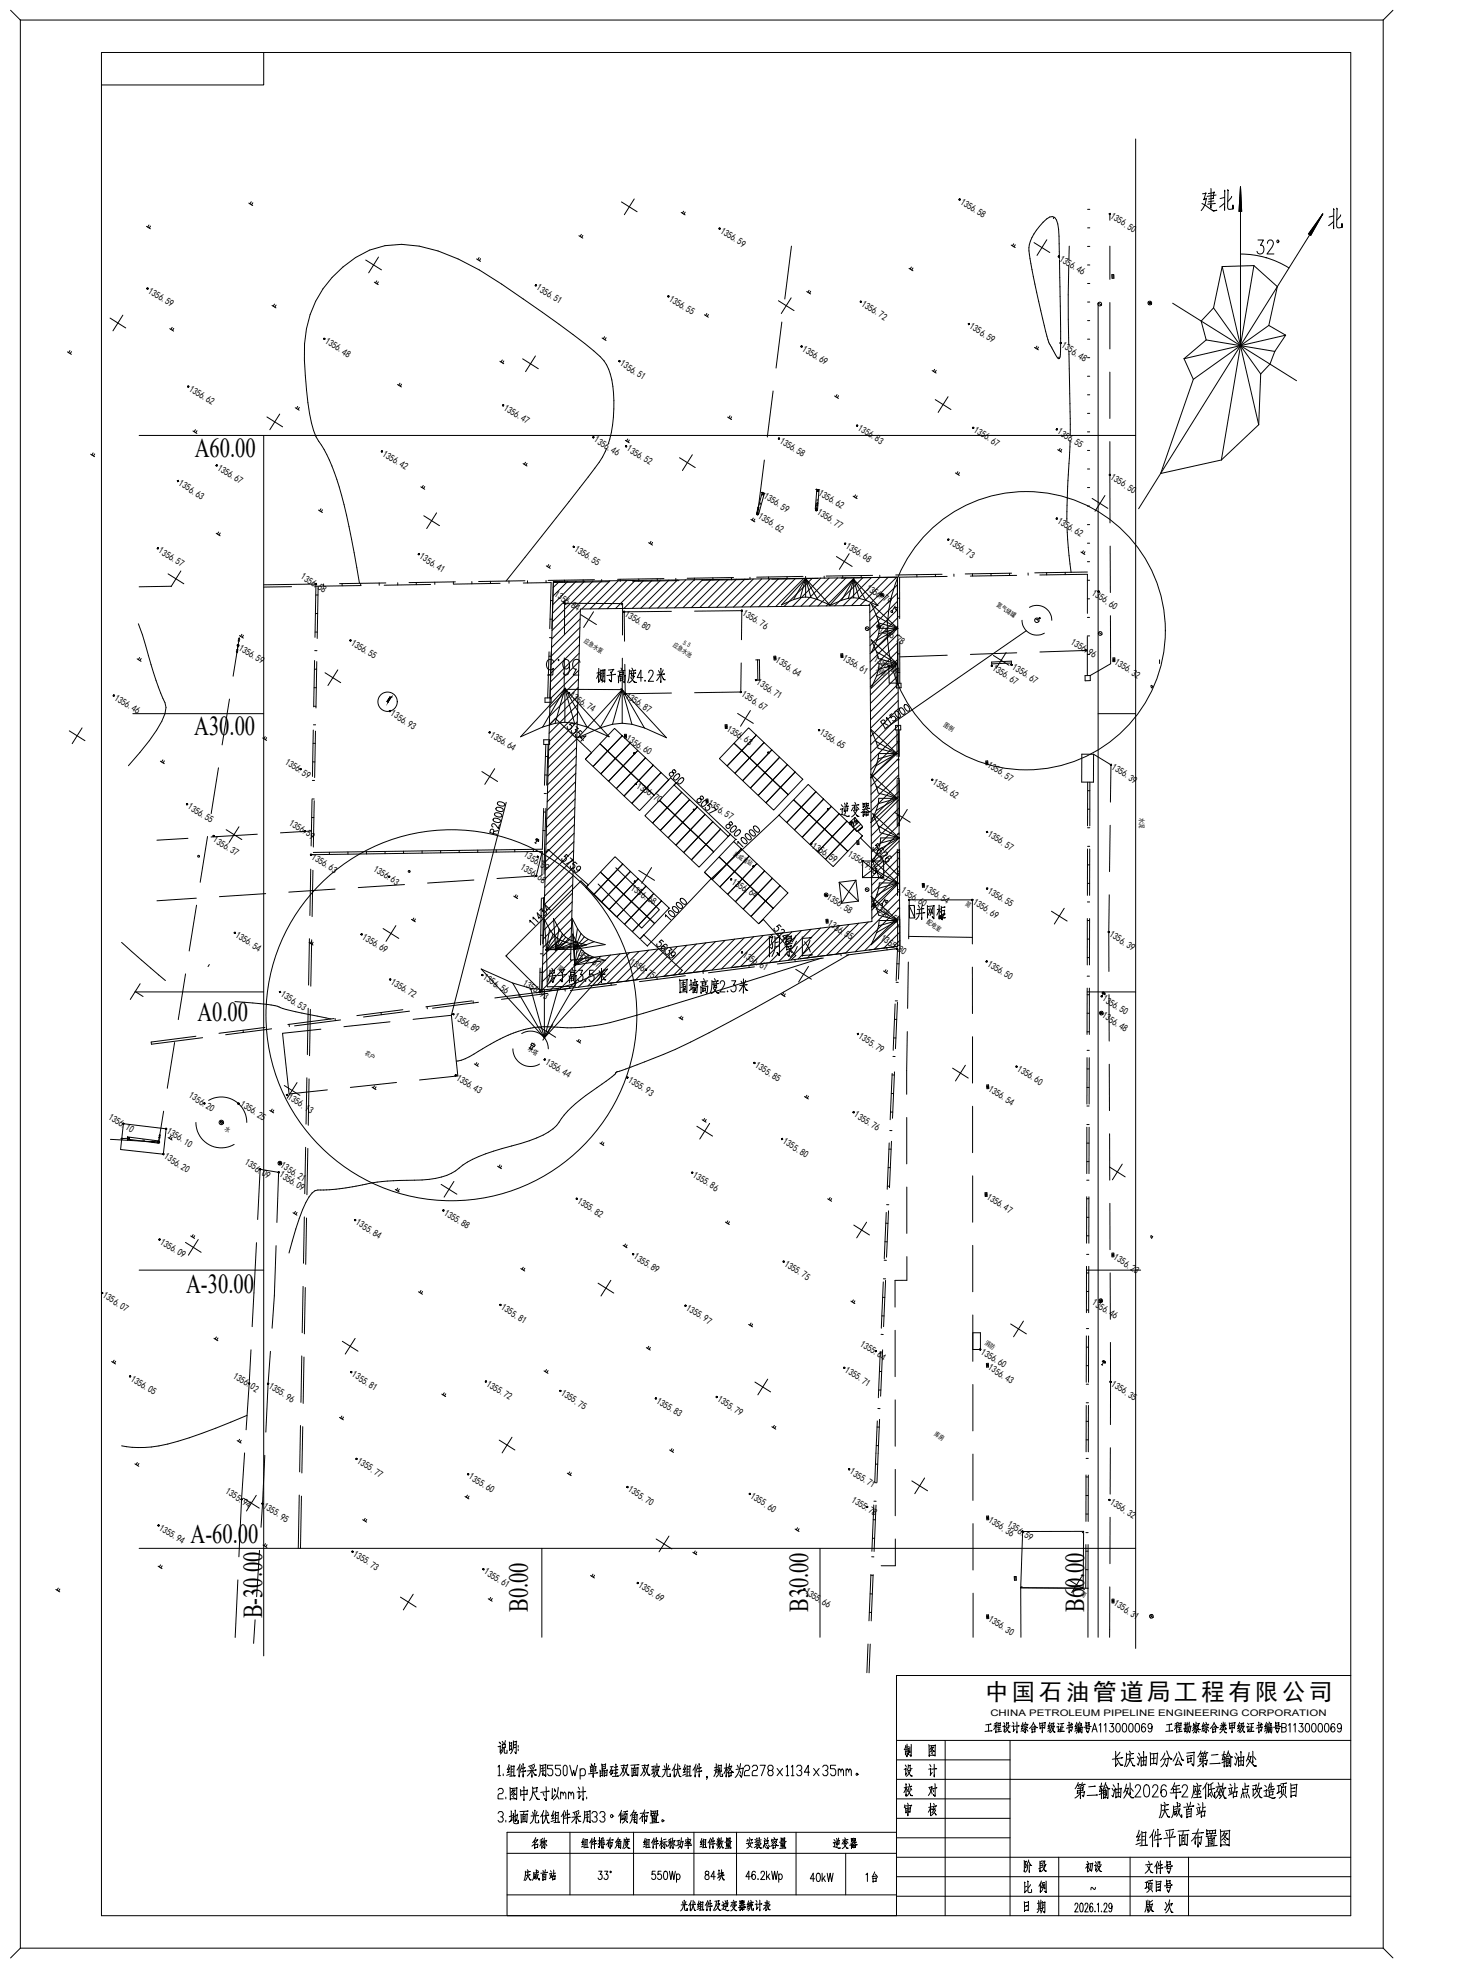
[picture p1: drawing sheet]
<svg xmlns="http://www.w3.org/2000/svg" width="455mm" height="606mm" viewBox="0 0 455 606" stroke-linecap="round" stroke-linejoin="round" font-family="sans-serif">
<defs><g id="words">
<g font-size="8.4">
<text x="59.9" y="140.6">A60.00</text>
<text x="59.8" y="226.1">A30.00</text>
<text x="60.8" y="314.2">A0.00</text>
<text x="57.3" y="398">A-30.00</text>
<text x="58.7" y="474.8">A-60.00</text>
<text x="162.5" y="496.2" transform="rotate(-90 162.5 496.2)">B0.00</text>
<text x="248.8" y="496.2" transform="rotate(-90 248.8 496.2)">B30.00</text>
<text x="333.8" y="496.2" transform="rotate(-90 333.8 496.2)">B60.00</text>
<text x="80.7" y="498.2" transform="rotate(-90 80.7 498.2)">B-30.00</text>
</g>
<text font-size="7.2" x="303.3" y="523.4">中国石油管道局工程有限公司</text>
<g font-size="3.1">
<text x="295.5" y="62.7" transform="rotate(32 295.5 62.7)">1356.58</text>
<text x="221.6" y="71.6" transform="rotate(32 221.6 71.6)">1356.59</text>
<text x="341.7" y="67.1" transform="rotate(32 341.7 67.1)">1356.50</text>
<text x="326" y="80.2" transform="rotate(32 326 80.2)">1356.46</text>
<text x="165" y="89.1" transform="rotate(32 165 89.1)">1356.51</text>
<text x="45.4" y="90.1" transform="rotate(32 45.4 90.1)">1356.59</text>
<text x="205.8" y="92.5" transform="rotate(32 205.8 92.5)">1356.55</text>
<text x="265" y="94.1" transform="rotate(32 265 94.1)">1356.72</text>
<text x="298.3" y="101" transform="rotate(32 298.3 101)">1356.59</text>
<text x="99.9" y="105.6" transform="rotate(32 99.9 105.6)">1356.48</text>
<text x="246.8" y="107.9" transform="rotate(32 246.8 107.9)">1356.69</text>
<text x="326.6" y="106.9" transform="rotate(32 326.6 106.9)">1356.48</text>
<text x="190.7" y="112.4" transform="rotate(32 190.7 112.4)">1356.51</text>
<text x="58" y="120.3" transform="rotate(32 58 120.3)">1356.62</text>
<text x="154.9" y="126.1" transform="rotate(32 154.9 126.1)">1356.47</text>
<text x="182.7" y="135.9" transform="rotate(32 182.7 135.9)">1356.46</text>
<text x="239.9" y="136.3" transform="rotate(32 239.9 136.3)">1356.58</text>
<text x="263.9" y="132.3" transform="rotate(32 263.9 132.3)">1356.83</text>
<text x="299.7" y="133" transform="rotate(32 299.7 133)">1356.67</text>
<text x="325.4" y="133.4" transform="rotate(32 325.4 133.4)">1356.55</text>
<text x="117.6" y="140.2" transform="rotate(32 117.6 140.2)">1356.42</text>
<text x="192.8" y="138.6" transform="rotate(32 192.8 138.6)">1356.52</text>
<text x="54.8" y="149.3" transform="rotate(32 54.8 149.3)">1356.63</text>
<text x="66.7" y="144.5" transform="rotate(32 66.7 144.5)">1356.67</text>
<text x="341.7" y="147.5" transform="rotate(32 341.7 147.5)">1356.50</text>
<text x="234.9" y="153.3" transform="rotate(32 234.9 153.3)">1356.59</text>
<text x="251.8" y="152.3" transform="rotate(32 251.8 152.3)">1356.62</text>
<text x="233.3" y="159.5" transform="rotate(32 233.3 159.5)">1356.62</text>
<text x="251.4" y="158.2" transform="rotate(32 251.4 158.2)">1356.77</text>
<text x="325.4" y="160.9" transform="rotate(32 325.4 160.9)">1356.62</text>
<text x="292" y="167.4" transform="rotate(32 292 167.4)">1356.73</text>
<text x="48.6" y="170.1" transform="rotate(32 48.6 170.1)">1356.57</text>
<text x="129" y="171.8" transform="rotate(32 129 171.8)">1356.41</text>
<text x="176.7" y="169.6" transform="rotate(32 176.7 169.6)">1356.55</text>
<text x="260.2" y="168.6" transform="rotate(32 260.2 168.6)">1356.68</text>
<text x="92.4" y="178" transform="rotate(32 92.4 178)">1356.58</text>
<text x="170.5" y="183.5" transform="rotate(32 170.5 183.5)">1356.84</text>
<text x="266.5" y="181.5" transform="rotate(32 266.5 181.5)">1356.79</text>
<text x="336" y="183.1" transform="rotate(32 336 183.1)">1356.60</text>
<text x="192.2" y="189.6" transform="rotate(32 192.2 189.6)">1356.80</text>
<text x="228.4" y="189.2" transform="rotate(32 228.4 189.2)">1356.76</text>
<text x="270.6" y="194.1" transform="rotate(32 270.6 194.1)">1356.78</text>
<text x="73.3" y="199.9" transform="rotate(32 73.3 199.9)">1356.59</text>
<text x="107.9" y="198.4" transform="rotate(32 107.9 198.4)">1356.55</text>
<text x="238.6" y="203.8" transform="rotate(32 238.6 203.8)">1356.64</text>
<text x="259.2" y="203.1" transform="rotate(32 259.2 203.1)">1356.61</text>
<text x="268.9" y="203.3" transform="rotate(32 268.9 203.3)">1356.69</text>
<text x="329.5" y="198.1" transform="rotate(32 329.5 198.1)">1356.96</text>
<text x="305.4" y="206.2" transform="rotate(32 305.4 206.2)">1356.67</text>
<text x="311.5" y="205.9" transform="rotate(32 311.5 205.9)">1356.67</text>
<text x="343" y="204.4" transform="rotate(32 343 204.4)">1356.32</text>
<text x="35.1" y="215.4" transform="rotate(32 35.1 215.4)">1356.46</text>
<text x="175.2" y="214.6" transform="rotate(32 175.2 214.6)">1356.74</text>
<text x="192.5" y="214.8" transform="rotate(32 192.5 214.8)">1356.87</text>
<text x="228.1" y="214.3" transform="rotate(32 228.1 214.3)">1356.67</text>
<text x="232.8" y="210.6" transform="rotate(32 232.8 210.6)">1356.71</text>
<text x="120.1" y="220.2" transform="rotate(32 120.1 220.2)">1356.93</text>
<text x="150.8" y="226.7" transform="rotate(32 150.8 226.7)">1356.64</text>
<text x="192.6" y="227.9" transform="rotate(32 192.6 227.9)">1356.60</text>
<text x="223.6" y="224.9" transform="rotate(32 223.6 224.9)">1356.63</text>
<text x="252.2" y="226" transform="rotate(32 252.2 226)">1356.65</text>
<text x="87.6" y="235.1" transform="rotate(32 87.6 235.1)">1356.59</text>
<text x="303.9" y="236.1" transform="rotate(32 303.9 236.1)">1356.57</text>
<text x="342.1" y="236.7" transform="rotate(32 342.1 236.7)">1356.39</text>
<text x="195.8" y="242.6" transform="rotate(32 195.8 242.6)">1356.70</text>
<text x="287.1" y="241.3" transform="rotate(32 287.1 241.3)">1356.62</text>
<text x="57.6" y="248.8" transform="rotate(32 57.6 248.8)">1356.55</text>
<text x="217.7" y="247.8" transform="rotate(32 217.7 247.8)">1356.57</text>
<text x="88.8" y="253.9" transform="rotate(32 88.8 253.9)">1356.59</text>
<text x="303.9" y="257.4" transform="rotate(32 303.9 257.4)">1356.57</text>
<text x="65.4" y="259" transform="rotate(32 65.4 259)">1356.37</text>
<text x="161" y="263.6" transform="rotate(32 161 263.6)">1356.59</text>
<text x="249.8" y="261" transform="rotate(32 249.8 261)">1356.59</text>
<text x="260.9" y="263.5" transform="rotate(32 260.9 263.5)">1356.91</text>
<text x="95.8" y="264.4" transform="rotate(32 95.8 264.4)">1356.63</text>
<text x="114.8" y="268" transform="rotate(32 114.8 268)">1356.63</text>
<text x="160.1" y="267.4" transform="rotate(32 160.1 267.4)">1356.68</text>
<text x="194" y="274" transform="rotate(32 194 274)">1356.68</text>
<text x="225.1" y="272" transform="rotate(32 225.1 272)">1356.64</text>
<text x="277.3" y="274.7" transform="rotate(32 277.3 274.7)">1356.60</text>
<text x="284.3" y="273.8" transform="rotate(32 284.3 273.8)">1356.54</text>
<text x="304" y="274.8" transform="rotate(32 304 274.8)">1356.55</text>
<text x="254.4" y="276.7" transform="rotate(32 254.4 276.7)">1356.58</text>
<text x="269.2" y="279.9" transform="rotate(32 269.2 279.9)">1356.51</text>
<text x="299.4" y="278.3" transform="rotate(32 299.4 278.3)">1356.69</text>
<text x="254.7" y="284.8" transform="rotate(32 254.7 284.8)">1356.55</text>
<text x="72.3" y="288.4" transform="rotate(32 72.3 288.4)">1356.54</text>
<text x="111.3" y="288.9" transform="rotate(32 111.3 288.9)">1356.69</text>
<text x="176.9" y="293.4" transform="rotate(32 176.9 293.4)">1356.67</text>
<text x="271" y="289.4" transform="rotate(32 271 289.4)">1355.80</text>
<text x="341.4" y="288.2" transform="rotate(32 341.4 288.2)">1356.39</text>
<text x="193.8" y="296.7" transform="rotate(32 193.8 296.7)">1356.75</text>
<text x="228.5" y="294.4" transform="rotate(32 228.5 294.4)">1356.61</text>
<text x="303.8" y="297.2" transform="rotate(32 303.8 297.2)">1356.50</text>
<text x="120.2" y="302.8" transform="rotate(32 120.2 302.8)">1356.72</text>
<text x="148.5" y="301.4" transform="rotate(32 148.5 301.4)">1356.56</text>
<text x="160.8" y="303.2" transform="rotate(32 160.8 303.2)">1356.93</text>
<text x="86.2" y="306.6" transform="rotate(32 86.2 306.6)">1356.53</text>
<text x="339.2" y="307.9" transform="rotate(32 339.2 307.9)">1356.50</text>
<text x="139.6" y="313.5" transform="rotate(32 139.6 313.5)">1356.89</text>
<text x="339.1" y="313.1" transform="rotate(32 339.1 313.1)">1356.48</text>
<text x="264.2" y="319.5" transform="rotate(32 264.2 319.5)">1355.79</text>
<text x="167.7" y="327.4" transform="rotate(32 167.7 327.4)">1356.44</text>
<text x="232.3" y="328.5" transform="rotate(32 232.3 328.5)">1355.85</text>
<text x="313" y="329.6" transform="rotate(32 313 329.6)">1356.60</text>
<text x="140.3" y="332.3" transform="rotate(32 140.3 332.3)">1356.43</text>
<text x="193.2" y="333" transform="rotate(32 193.2 333)">1355.93</text>
<text x="304.1" y="335.8" transform="rotate(32 304.1 335.8)">1356.54</text>
<text x="58" y="337.7" transform="rotate(32 58 337.7)">1356.20</text>
<text x="73.8" y="340.4" transform="rotate(32 73.8 340.4)">1356.25</text>
<text x="88.4" y="338.3" transform="rotate(32 88.4 338.3)">1356.13</text>
<text x="33.2" y="344.3" transform="rotate(32 33.2 344.3)">1356.10</text>
<text x="262.8" y="343.6" transform="rotate(32 262.8 343.6)">1355.76</text>
<text x="51.2" y="348.7" transform="rotate(32 51.2 348.7)">1356.10</text>
<text x="240.8" y="351.9" transform="rotate(32 240.8 351.9)">1355.80</text>
<text x="50.3" y="356.5" transform="rotate(32 50.3 356.5)">1356.20</text>
<text x="75.2" y="358.4" transform="rotate(32 75.2 358.4)">1356.09</text>
<text x="86.2" y="359.3" transform="rotate(32 86.2 359.3)">1356.21</text>
<text x="85.8" y="362.1" transform="rotate(32 85.8 362.1)">1356.09</text>
<text x="213.1" y="362.2" transform="rotate(32 213.1 362.2)">1355.86</text>
<text x="177.6" y="370.3" transform="rotate(32 177.6 370.3)">1355.82</text>
<text x="303.6" y="369" transform="rotate(32 303.6 369)">1356.47</text>
<text x="109.4" y="376.8" transform="rotate(32 109.4 376.8)">1355.84</text>
<text x="136.5" y="373.9" transform="rotate(32 136.5 373.9)">1355.88</text>
<text x="49.1" y="382.8" transform="rotate(32 49.1 382.8)">1356.09</text>
<text x="195" y="387.3" transform="rotate(32 195 387.3)">1355.89</text>
<text x="241.3" y="389.6" transform="rotate(32 241.3 389.6)">1355.75</text>
<text x="342.7" y="387.6" transform="rotate(32 342.7 387.6)">1356.23</text>
<text x="31.5" y="399.3" transform="rotate(32 31.5 399.3)">1356.07</text>
<text x="336.1" y="401.5" transform="rotate(32 336.1 401.5)">1356.46</text>
<text x="154.1" y="403" transform="rotate(32 154.1 403)">1355.81</text>
<text x="211.1" y="403.2" transform="rotate(32 211.1 403.2)">1355.97</text>
<text x="264.7" y="414.2" transform="rotate(32 264.7 414.2)">1355.64</text>
<text x="301.8" y="416.7" transform="rotate(32 301.8 416.7)">1356.60</text>
<text x="40.1" y="424.9" transform="rotate(32 40.1 424.9)">1356.05</text>
<text x="71.6" y="424.1" transform="rotate(32 71.6 424.1)">1356.02</text>
<text x="108.2" y="423.6" transform="rotate(32 108.2 423.6)">1355.81</text>
<text x="260" y="422.3" transform="rotate(32 260 422.3)">1355.71</text>
<text x="304" y="421.5" transform="rotate(32 304 421.5)">1356.43</text>
<text x="82.6" y="427.2" transform="rotate(32 82.6 427.2)">1355.96</text>
<text x="149.6" y="426.5" transform="rotate(32 149.6 426.5)">1355.72</text>
<text x="172.6" y="429.4" transform="rotate(32 172.6 429.4)">1355.75</text>
<text x="202" y="431.7" transform="rotate(32 202 431.7)">1355.83</text>
<text x="220.7" y="431.3" transform="rotate(32 220.7 431.3)">1355.79</text>
<text x="342" y="426.6" transform="rotate(32 342 426.6)">1356.35</text>
<text x="109.8" y="450.3" transform="rotate(32 109.8 450.3)">1355.77</text>
<text x="144.2" y="455.1" transform="rotate(32 144.2 455.1)">1355.60</text>
<text x="261.5" y="453.5" transform="rotate(32 261.5 453.5)">1355.71</text>
<text x="69.2" y="459.6" transform="rotate(32 69.2 459.6)">1355.94</text>
<text x="193.2" y="459" transform="rotate(32 193.2 459)">1355.70</text>
<text x="230.9" y="461.1" transform="rotate(32 230.9 461.1)">1355.60</text>
<text x="80.8" y="464.1" transform="rotate(32 80.8 464.1)">1355.95</text>
<text x="262" y="462.2" transform="rotate(32 262 462.2)">1355.78</text>
<text x="341.6" y="463" transform="rotate(32 341.6 463)">1356.32</text>
<text x="48.8" y="470.8" transform="rotate(32 48.8 470.8)">1355.94</text>
<text x="304.1" y="468.5" transform="rotate(32 304.1 468.5)">1356.36</text>
<text x="310" y="469.8" transform="rotate(32 310 469.8)">1356.59</text>
<text x="108.6" y="478.9" transform="rotate(32 108.6 478.9)">1355.73</text>
<text x="148.8" y="484.3" transform="rotate(32 148.8 484.3)">1355.61</text>
<text x="196.4" y="488.6" transform="rotate(32 196.4 488.6)">1355.69</text>
<text x="247.7" y="490.5" transform="rotate(32 247.7 490.5)">1355.66</text>
<text x="342.7" y="494.1" transform="rotate(32 342.7 494.1)">1356.31</text>
<text x="304.1" y="498.9" transform="rotate(32 304.1 498.9)">1356.30</text>
</g>
<text font-size="2.8" x="304.9" y="528.3">CHINA PETROLEUM PIPELINE ENGINEERING CORPORATION</text>
<g font-size="2.1">
<text x="306.7" y="186.6" transform="rotate(32 306.7 186.6)">氮气储罐</text>
<text x="179.6" y="197.6" transform="rotate(32 179.6 197.6)">应急水泵</text>
<text x="207" y="198.8" transform="rotate(32 207 198.8)">应急水池</text>
<text x="210.1" y="198.1" transform="rotate(32 210.1 198.1)">5.5</text>
<text x="269.7" y="206.3" transform="rotate(32 269.7 206.3)">消防</text>
<text x="290.4" y="223.5" transform="rotate(32 290.4 223.5)">图例</text>
<text x="350.8" y="251.7" transform="rotate(90 350.8 251.7)">水泥</text>
<text x="225.7" y="263.1" transform="rotate(32 225.7 263.1)">庆咸首站</text>
<text x="297.1" y="278.4" transform="rotate(32 297.1 278.4)">简</text>
<text x="285.2" y="284.1" transform="rotate(32 285.2 284.1)">配电室</text>
<text x="171.6" y="298.1" transform="rotate(33 171.6 298.1)">简</text>
<text x="162.4" y="323.2" transform="rotate(32 162.4 323.2)">水塔</text>
<text x="112.2" y="324.4" transform="rotate(32 112.2 324.4)">农户</text>
<text x="69" y="348" transform="rotate(32 69 348)">水</text>
<text x="303.1" y="413.8" transform="rotate(32 303.1 413.8)">消防</text>
<text x="287.5" y="441.7" transform="rotate(32 287.5 441.7)">库房</text>
<text x="332.5" y="491.1" transform="rotate(32 332.5 491.1)">简</text>
</g>
</g></defs>
<!-- layer: 0 -->
<g fill="none" stroke="#000" stroke-width=".31">
<path d="M349.7 42.8v464.6M370.3 59.7l1.1-.2-.2-.1-.6 2 .9-.3-.6 2.1-1.1 1.6M372 59.6l2-.3-.2-.3-.1 2.1-1.5 .2M372.9 58v6.1v-.9M377 58.5l.1 6.2v-.9M378 58.4l.2 .2-.2 5.4 .5 .4 1.2-.1-.1-1.2v1.2M382 58.7v47.7M382 57.5l.3 7.5h-.8zM45.1 69.7l1.2 .7M45.9 69.3l-.4 .6M46.4 69.6l-.4 .6M76.6 62.5l1.2 .8"/>
<path d="M77.4 62.1l-.4 .6M77.9 62.4l-.5 .6M116.5 79.1l-3 4.9M146.7 79.7l1.3 .8M147.5 79.3l-.4 .6M148 79.6l-.4 .6M178.2 72.5l1.3 .8M179 72.1l-.4 .7M179.5 72.5l-.4 .6M191.3 62.2l4.9 3M195.3 61.2l-3.1 4.9M209.7 65.4l1.2 .8"/>
<path d="M210.5 65l-.4 .6M211 65.3l-.4 .6M311.4 75.4l1.2 .8M312.1 75l-.4 .7M312.6 75.3l-.4 .7M318.4 74.7l4.8 3M322.3 73.8l-3 4.8M370.1 62.6l3.5 2.4 1.1-.3-1 .2-.5-.2M373.8 61.8l-1.8 .3M373.9 62.7l.3-.1-2.4 .3M374.4 60l-2.7 .4M377.1 62.5l-1.6 1.3"/>
<path d="M377.1 60.8l-1.4 .3M379.2 60.4l-1.2 1.7M382 78.2l3.5 .2 4.2 .9M387.3 73.9h1.7l-.9 1.6h.5a1.46 1.46 0 0 1 .5 1.6 1.46 1.46 0 0 1-1.3 1.1l-.5-.2-.3-.6M389.7 79.3h.1M389.7 79.3l3.3 1.2 3.9 2M390.2 74.9l.2-.6 .5-.4 .9 .2a1.49 1.49 0 0 1-.2 2l-1.5 2.1h2.1M407.3 65.8l-3.7 6.6-.7-.4zM407.3 65.8l-56.7 90.8M410.6 64.2v6.2v-.9M410.6 68.2l-1.5 1.3M410.6 66.5l-1.4 .3"/>
<path d="M411.6 64.1l.1 .2-.1 5.4 .5 .4 1.2-.1-.1-1.2v1.2M412.8 66.1l-.1 .4-1.1 1.3M33.9 97.9l4.8 3.1M37.8 97l-3 4.8M83.8 94l1.2 .8M84.5 93.6l-.4 .6M85 93.9l-.4 .6M112.6 80l4.9 3.1M115.3 86.9l1.2 .7M116 86.5l-.4 .6M116.5 86.8l-.4 .6M216.9 96.9l1.2 .7"/>
<path d="M217.6 96.5l-.3 .6M218.1 96.8l-.4 .6M239.7 92.6l4.8 3M243.6 91.7l-3 4.8M248.4 89.7l1.2 .8M249.1 89.4l-.3 .6M249.6 89.6l-.4 .7M279.9 82.6l1.2 .7M280.6 82.2l-.4 .6M281.1 82.5l-.4 .6M338.1 93.3v410.7M338.1 93.3l1 .6"/>
<path d="M342.3 84.5h.6l.1 1.1-.6 .1zM342.9 84.9h-.5M343 85.3h-.6M353.5 93l1 .6M354.3 92.8l-.6 1M361.1 93.3l38.1 23.9M373.7 94.8l-3.9 4 1.6 5.8M373.7 94.8l14.5 20.3M376.3 82l-2.6 12.8M376.3 82l11.3 48.7M386.1 81.8l-9.8 .2M386.1 81.8l7.2 6.4-2.6 12"/>
<path d="M386.1 81.8l-10 59.8M20.8 108.3l1.2 .8M21.5 107.9l-.4 .6M22 108.2l-.4 .6M52.3 101.2l1.2 .7M53 100.8l-.4 .6M53.5 101.1l-.4 .6M122.4 118.3l1.2 .8M123.2 117.9l-.4 .7M123.6 118.3l-.3 .6M153.9 111.2l1.2 .8M154.7 110.8l-.4 .6"/>
<path d="M155.1 111.1l-.4 .6M160.9 110.5l4.9 3M164.9 109.6l-3.1 4.8M185.4 104l1.2 .8M186.2 103.6l-.4 .7M186.6 104l-.4 .6M287 114.1l1.2 .7M287.8 113.7l-.4 .6M288.3 114l-.4 .6M318.5 106.9l1.2 .8M319.3 106.5l-.4 .7M319.8 106.8l-.4 .7"/>
<path d="M364.6 110.4l2.8 6.4M367.4 116.8l-10 28.9 18.7-4.1M371.4 104.6l-6.8 5.8M371.4 104.6l21.1 3.6M388.2 115.1l-.6 15.6M390.7 100.2l5.2 3M390.7 100.2l-23.3 16.6M392.5 108.2l-1.5 3.9-2.8 3M395.9 103.2l-3.4 5M395.9 103.2l-31.3 7.2M27.9 139.8l1.2 .8M28.7 139.4l-.4 .6"/>
<path d="M29.2 139.7l-.4 .6M42.8 134h306.9M59.4 132.7l1.2 .7M60.2 132.3l-.4 .6M60.7 132.6l-.4 .6M81.2 134v375.7M82.2 128.3l4.8 3.1M86.1 127.5l-3 4.8M90.9 125.5l1.2 .8M91.7 125.1l-.4 .6M92.2 125.4l-.4 .6M192.6 135.5l1.2 .8"/>
<path d="M193.3 135.1l-.4 .7M193.8 135.5l-.4 .6M213.2 140l-3.1 4.8M224 128.4l1.3 .7M224.8 128l-.4 .6M225.3 128.3l-.4 .6M257 121.9l1.2 .7M257.7 121.5l-.4 .6M258.2 121.8l-.4 .6M288 123l4.8 3.1M291.9 122.1l-3 4.8M325.7 138.4l1.2 .8"/>
<path d="M326.4 138l-.4 .6M326.9 138.3l-.4 .7M387.6 130.7l-11.5 10.9M98.1 157l1.2 .8M98.8 156.6l-.4 .6M99.3 156.9l-.4 .6M129.6 149.8l1.2 .8M130.3 149.4l-.4 .7M130.5 158.8l4.8 3M130.8 149.8l-.4 .6M134.4 157.9l-3 4.8M161.1 142.7l1.2 .8"/>
<path d="M161.8 142.3l-.4 .6M162.3 142.6l-.4 .6M209.2 140.9l4.9 3M231.2 159.9l1.2 .7M231.9 159.5l-.3 .6M232.4 159.8l-.4 .6M233.2 156.9l.3-.4 .2 .4M233.6 155.9l-.3 2M233.6 155.9l.1 .4M233.6 155.9l-.3 .4M234.5 151.6l1.1 .3M234.5 151.6l.2 .2"/>
<path d="M234.7 151.5l-.2 .1M251.3 150.6l1.1 .2M251.3 150.6l.2 .2M251.3 155.6l.3-.4 .2 .5M251.5 150.5l-.2 .1M251.7 154.7l-.3 2M251.7 154.7l.2 .4M251.7 154.7l-.3 .3M262.7 152.7l1.2 .8M263.4 152.3l-.3 .7M263.9 152.6l-.4 .7M294.2 145.6l1.2 .7"/>
<path d="M294.9 145.2l-.3 .6M295.4 145.5l-.4 .6M336.3 153.4l4.8 3.1M340.2 152.5l-3 4.9M51.8 176.6l4.8 3.1M55.7 175.8l-3 4.8M66.6 164.2l1.2 .7M67.3 163.8l-.4 .6M67.8 164.1l-.4 .6M168.2 174.2l1.2 .7M169 173.8l-.4 .6M169.4 174.1l-.3 .6"/>
<path d="M172.2 179l-1.9 1.9M174.8 179l-4.5 4.5M177.4 178.9l-7.2 7.2M180 178.9l-9.9 9.9M182.6 178.8l-12.6 12.6M185.2 178.8l-15.2 15.3M187.8 178.8l-8.7 8.7M190.4 178.7l-8.7 8.7M193 178.7l-8.7 8.7M195.6 178.7l-8.7 8.7M198.2 178.7l-8.7 8.6M199.7 167l1.2 .8"/>
<path d="M200.4 166.6l-.3 .7M200.8 178.6l-8.7 8.7M200.9 166.9l-.3 .7M203.4 178.6l-8.7 8.6M206 178.5l-8.7 8.7M208.6 178.5l-8.7 8.7M211.2 178.5l-8.7 8.7M213.8 178.5l-8.7 8.6M216.4 178.4l-8.7 8.7M218.9 178.4l-8.6 8.7M221.6 178.4l-8.7 8.6M224.2 178.3l-8.7 8.7"/>
<path d="M226.7 178.3l-8.6 8.7M229.3 178.3l-8.6 8.6M231.9 178.2l-8.6 8.7M234.5 178.2l-8.7 8.7M237.1 178.2l-8.6 8.6M239.7 178.1l-8.6 8.7M242.3 178.1l-8.7 8.7M244.9 178.1l-8.7 8.6M247.5 178l-8.7 8.7M250.1 178l-8.7 8.7M252.7 178l-8.7 8.6M255.3 177.9l-8.7 8.7"/>
<path d="M257.5 171.3l4.9 3.1M257.9 177.9l-8.7 8.7M260.5 177.9l-8.7 8.6M261.5 170.4l-3.1 4.8M263.1 177.8l-8.7 8.7M265.7 177.8l-8.7 8.7M268.3 177.8l-8.7 8.6M270.9 177.7l-8.7 8.7M273.5 177.7l-8.7 8.7M276.1 177.7l-8.7 8.6M276.3 180l-8.5 8.5M332.8 169.9l1.2 .8"/>
<path d="M333.6 169.5l-.4 .6M334.1 169.8l-.4 .7M72.9 199.9l.1 .4 .3-.3M73.3 198.9l-.4 2M73.3 197.3l.3-.3 .1 .4M73.7 196.4l-.4 2M73.7 196.4l.1 .4M73.7 196.4l-.3 .4M73.7 195.7l1.2 .7M74.5 195.2l-.4 .7M75 195.5l-.4 .7M178.4 198.4l-8.8 8.8"/>
<path d="M178.5 195.8l-8.8 8.8M178.6 193.2l-8.9 8.8M178.6 190.5l-8.8 8.8M178.7 187.5l89.1-1.2 .7 97.4-92.8 11.9zM178.7 187.9l-8.8 8.8M178.8 189.2l4.8 3M182.8 188.3l-3.1 4.8M266.5 193.2l1 .6M270.1 192.5l.9 .6M271.1 182.9l1 .6M275.4 186.9l1 .1-.5 .8zM275.6 186.5l-.9 1.5"/>
<path d="M276.4 182.5l-8.6 8.5M276.4 185.1l-8.5 8.5M276.4 187.6l-8.5 8.5M276.4 190.2l-8.5 8.5M276.4 192.7l-8.5 8.5M276.4 195.2l-8.5 8.6M276.4 197.8l-8.5 8.5M316 194.1l-43.6 30.3M319 190.7a.34 .34 0 0 1 .5-.1 .34 .34 0 0 1 .1 .5M338.3 194.7l.9 .6M40.9 219.7h40.3M42.2 202.8l1.2 .8"/>
<path d="M43 202.4l-.4 .6M43.5 202.7l-.4 .6M72.8 200.5l.1 .4M73.2 200.6l-.3 .3M100.1 207.1l4.8 3M104 206.2l-3 4.8M119.1 215.9l.4 .2M120.1 214.6l.2 .1-.8 1.4-.3-.2zM120.8 214.5l-.6 .1M177.8 219.5l-8.8 8.9M177.9 216.9l-8.8 8.8M178 214.3l-8.9 8.8"/>
<path d="M178 211.6l-8.8 8.8M178.1 209l-8.8 8.8M178.2 206.3l-8.8 8.8M178.3 203.7l-8.9 8.8M178.3 201.1l-8.8 8.8M227.1 219.6l4.8 3.1M231.1 218.7l-3.1 4.8M238.3 202h.6v1.1h-.5zM238.9 202.4h-.6M238.9 202.7l-.6 .1M258.9 201.3l.6-.1v1.2h-.5zM259.5 201.6l-.6 .1"/>
<path d="M259.5 202h-.5M274.6 219.7l-.7 .5 .5 .8a.68 .68 0 0 1 .9-.5 .68 .68 0 0 1 .4 .9 .68 .68 0 0 1-.9 .4M275.7 219l.1-.1a1.5 1.5 0 0 1 1.3 1.9l-.2 .1a1.5 1.5 0 0 1-1.2-1.9zM276.5 200.3l-8.6 8.6M276.5 202.9l-8.5 8.5M276.5 205.5l-8.5 8.4M276.5 208l-8.5 8.5M276.5 210.5l-8.5 8.5M276.5 213.1l-8.5 8.5M276.6 215.6l-8.5 8.5M276.6 218.2l-8.5 8.5M277.1 218l.1-.1a1.49 1.49 0 0 1 1.3 1.9l-.1 .1a1.5 1.5 0 0 1-1.3-1.9z"/>
<path d="M278.5 217l.2-.1a1.5 1.5 0 0 1 1.3 1.9l-.2 .1a1.5 1.5 0 0 1-1.3-1.9zM305.9 201.7l4.8 3.1M309.8 200.8l-3.1 4.9M338.1 219.7h11.6M342.7 202.5h.6v1.2h-.6zM342.7 202.9h.6M343.3 203.2l-.6 .1M354.5 211l.5 .3-.3 .4-.3-.4zM357 203.1v1.1M21.3 225l4.9 3M25.3 224.1l-3.1 4.8M49.4 234.3l1.2 .8"/>
<path d="M50.1 233.9l-.4 .6M50.6 234.2l-.4 .6M80.9 227.1l1.2 .8M81.6 226.7l-.4 .7M82.1 227l-.4 .7M148.4 237.5l4.8 3M152.3 236.6l-3 4.8M171 221.2l11.1 10.5M171 221.2h.1M171 221.2l-1.8 1.9M176.7 223l-.6-.6-.7 .7a.7 .7 0 0 1 .6 .7 .7 .7 0 0 1-.6 .7 .7 .7 0 0 1-.8-.6l.1-.2M177.3 238l-8.8 8.8"/>
<path d="M177.4 223.6l.7 .7-1 .3a.67 .67 0 0 1-.3 1.1 .67 .67 0 0 1-.8-.8M177.4 235.4l-8.8 8.8M177.4 232.7l-8.8 8.8M177.5 230.1l-8.8 8.8M177.6 227.4l-8.8 8.8M177.7 224.8l-8.9 8.8M177.7 222.2l-8.8 8.8M179.3 225.4l-.7-.6-.7 .7a.7 .7 0 0 1 .6 .7 .7 .7 0 0 1-.6 .7 .7 .7 0 0 1-.8-.6l.1-.2M179.7 227.9l-1-.9 1.7-.5-1.6 1.7M182.1 231.7h.1M182.1 231.7l-1.8 2M184.7 229l2.3 2.2-4.4 4.7-2.4-2.2z"/>
<path d="M187.1 231.2l2.3 2.3-4.4 4.7-2.4-2.2zM189.2 224.2l2.4 2.2-4.5 4.7-2.4-2.2zM189.5 233.5l2.3 2.2-4.4 4.8-2.4-2.3zM191.6 226.5l2.4 2.2-4.5 4.7-2.4-2.2zM191.9 235.8l2.3 2.2-4.4 4.7-2.4-2.2zM192.3 226h.5l.1 1.1-.6 .1zM192.8 226.4h-.5M192.9 226.8h-.6M194 228.8l2.4 2.2-4.5 4.7-2.4-2.2zM194.3 238l2.3 2.3-4.5 4.7-2.3-2.3zM196.4 231l2.3 2.2-4.4 4.8-2.4-2.3zM198.8 233.3l2.3 2.2-4.4 4.7-2.4-2.2z"/>
<path d="M201.2 235.5l2.3 2.3-4.4 4.7-2.4-2.2zM203.6 237.8l2.3 2.2-4.5 4.8-2.3-2.3zM206.1 238l.5-.3 1 .3 .4-.3a.6 .6 0 0 0-.5-.8l-.5 .5a.91 .91 0 0 1 .4 .9 .91 .91 0 0 1-.7 .7l-.5-.3zM206.5 239.4l1.7 1.6M206.5 239.4l-4.7 4.9M206.5 239.4h.1M207.8 238.9a1 1 0 0 1 1.4-.5 1.5 1.5 0 0 1-1.6 1.6l-.2-.3zM223.3 223.1h.5l.1 1.1h-.6zM223.9 223.5h-.6M223.9 223.8l-.6 .1M226 228.8l2.3 2.2-4.4 4.7-2.4-2.2zM228.4 231.1l2.3 2.2-4.4 4.7-2.4-2.2z"/>
<path d="M230.5 224l2.4 2.3-4.5 4.7-2.4-2.2zM230.8 233.3l2.3 2.3-4.5 4.7-2.3-2.3zM232.9 226.3l2.3 2.2-4.4 4.8-2.4-2.3zM233.2 235.6l2.3 2.2-4.5 4.8-2.3-2.3zM235.3 228.6l2.3 2.2-4.4 4.7-2.4-2.2zM235.5 237.9l2.4 2.2-4.5 4.7-2.3-2.2zM237.7 230.9l2.3 2.2-4.5 4.7-2.3-2.2zM240.1 233.1l2.3 2.2-4.5 4.8-2.3-2.3zM242.5 235.4l2.3 2.2-4.5 4.7-2.3-2.2zM244.8 237.6l2.4 2.3-4.5 4.7-2.3-2.2zM271.8 223l.8-.7-.1-.4-.4-.3-1 .5 1.3 1.9M272.3 222.6l1.2 .7"/>
<path d="M272.9 221.4l.1-.6 1.3 1.9M276.6 220.7l-8.5 8.5M276.6 223.3l-8.5 8.5M276.6 225.8l-8.5 8.5M276.6 228.4l-8.5 8.5M276.7 230.9l-8.5 8.5M276.7 233.5l-8.5 8.5M276.7 236l-8.5 8.5M276.7 238.5l-8.5 8.5M303.6 234.3l.5-.1 .1 1.2h-.6zM304.1 234.6h-.5M304.2 235h-.6"/>
<path d="M69.6 255.4l4.9 3M73.6 254.5l-3.1 4.8M151.9 256.5l.1-1-.7-.3-.5 1.1 2.2 .5M152 251.9h1a.99 .99 0 0 1 1.1 1 1.52 1.52 0 0 1-2.3-.6zM152.5 250.2h.9a.98 .98 0 0 1 1.1 1 1.46 1.46 0 0 1-2.2-.6zM152.9 248.5h.9a1.02 1.02 0 0 1 1.1 1 1.52 1.52 0 0 1-2.2-.6zM153.2 257.2l-14.2 55.3M153.3 255.7l-1.3 .3M153.4 246.9l.9-.1a.98 .98 0 0 1 1 1 1.49 1.49 0 0 1-2.2-.5zM153.8 253.9l-.3 1.2-1.3-1.5-.7 .2-.1 .5 .4 .3M155.9 247l-2.7 10.2M164.7 259.4l.4 .2"/>
<path d="M165.2 258.3h.4M165.6 258.3l-.7 1.2M165.6 258.3l.2 .4M176.7 259.1l-8.8 8.8M176.8 256.5l-8.8 8.8M176.8 253.8l-8.8 8.8M176.9 251.2l-8.8 8.8M177 248.5l-8.8 8.9M177.1 245.9l-8.8 8.8M177.1 243.3l-8.8 8.8M177.2 240.6l-8.8 8.8M196.7 240.3l2.3 2.2-4.5 4.8-2.3-2.3z"/>
<path d="M199.1 242.6l2.3 2.2-4.5 4.7-2.3-2.2zM203.1 246.4l2.3 2.2-4.5 4.7-2.3-2.2zM205.4 248.7l2.4 2.2-4.5 4.7-2.3-2.2zM207.6 241.6l2.3 2.2-4.5 4.8-2.3-2.3zM207.8 250.9l2.4 2.2-4.5 4.8-2.4-2.3zM208.2 241l16.7 15.8M208.2 241l-.6 .6M209 240a.97 .97 0 0 1 1.4-.4 1.5 1.5 0 0 1-1.5 1.6l-.3-.3zM210 243.9l2.3 2.2-4.5 4.7-2.3-2.2zM210.2 253.2l2.4 2.2-4.5 4.7-2.4-2.2zM212.3 246.2l2.4 2.2-4.5 4.7-2.3-2.2zM212.6 255.4l2.3 2.3-4.4 4.7-2.4-2.2z"/>
<path d="M214.7 248.4l2.4 2.2-4.5 4.8-2.4-2.3zM214.9 245.9l.5-.1 .8 .3 .4-.3a.58 .58 0 0 0-.2-.6 .58 .58 0 0 0-.6-.1l-.2 .4a.83 .83 0 0 1 .3 1 .83 .83 0 0 1-1 .5l-.3-.5zM215 257.7l2.3 2.2-4.4 4.8-2.4-2.3zM216.5 246.7l.8-.4 .4 .2a1.5 1.5 0 0 1-1.5 1.6l-.2-.1a1.12 1.12 0 0 1 .5-1.3zM217.1 250.7l2.4 2.2-4.5 4.7-2.4-2.2zM217.4 260l2.3 2.2-4.5 4.7-2.3-2.2zM217.4 246h.6v1.1h-.6zM218 246.3l-.6 .1M218 246.7h-.6M219.2 247.9l-.6-.6-.7 .7a.68 .68 0 0 1 .7 .7 .68 .68 0 0 1-.8 .6 .68 .68 0 0 1-.6-.8M219.5 252.9l2.3 2.3-4.4 4.7-2.4-2.2zM219.8 248.4l.8 .8-2.2 1.1"/>
<path d="M221.9 255.2l2.3 2.3-4.4 4.7-2.4-2.3zM223.6 254.1l.4-.4 1.1 .3 .4-.2a.64 .64 0 0 0-.6-.9l-.4 .5a.84 .84 0 0 1 .3 1 .84 .84 0 0 1-.9 .5l-.4-.5zM224.9 256.8l1.6 1.6M224.9 256.8h.1M224.9 256.8l-.6 .6M225.5 254.6l.8-.4 .4 .2a1.48 1.48 0 0 1-1.6 1.7l-.1-.1a1.12 1.12 0 0 1 .5-1.4zM225.9 259l2.3 2.2-4.4 4.8-2.4-2.3zM226.5 256.1a.97 .97 0 0 1 1.4-.5 1.47 1.47 0 0 1-1.6 1.7l-.2-.4zM226.5 258.4h.1M226.5 258.4l-.6 .6M227.2 259.6v-.6l1.5 1.7M228.4 257.9a1.49 1.49 0 0 1 1.6 1.6l-.2 .2a1.52 1.52 0 0 1-1.5-1.7z"/>
<path d="M229.7 256.7a1.49 1.49 0 0 1 1.5 1.6l-.1 .2a1.46 1.46 0 0 1-1.6-1.7zM230.8 255.6l.1-.1a1.49 1.49 0 0 1 1.6 1.7l-.1 .1a1.49 1.49 0 0 1-1.6-1.7zM232.1 254.4l.1-.1a1.49 1.49 0 0 1 1.6 1.7l-.2 .1a1.49 1.49 0 0 1-1.5-1.7zM237.9 240.1l2.4 2.3-4.5 4.7-2.3-2.2zM239.8 250.9l-20.8 19.6M239.9 250.9h.1M240.3 242.4l2.4 2.2-4.5 4.8-2.3-2.3zM244.3 246.2l2.4 2.2-4.5 4.8-2.3-2.3zM246.7 248.5l2.4 2.2-4.5 4.7-2.3-2.2zM248.9 241.5l2.3 2.2-4.5 4.7-2.3-2.2zM249.1 250.7l2.4 2.3-4.5 4.7-2.4-2.2zM251.2 243.7l2.4 2.2-4.5 4.8-2.3-2.3z"/>
<path d="M251.5 253l2.4 2.2-4.5 4.8-2.4-2.3zM253.6 246l2.4 2.2-4.5 4.7-2.3-2.2zM253.9 255.3l2.3 2.2-4.4 4.7-2.4-2.2zM256 248.2l2.4 2.3-4.5 4.7-2.4-2.2zM256.3 257.5l2.3 2.3-4.5 4.7-2.3-2.2zM258.4 250.5l2.4 2.3-4.5 4.7-2.4-2.3zM258.7 259.8l2.3 2.3-4.5 4.6-2.3-2.2zM260.8 252.8l2.3 2.2-4.4 4.7-2.4-2.2zM261.5 253.2l1.7-1.5 2.4 2.7-1.8 1.6zM261.7 253.2l.7-.3-.4 .6M261.8 253.6l-.2 .2h.3M261.9 253.1l.2 .3"/>
<path d="M262.2 252.9l.4 .3M262.7 253.6l-.2-.3-.4 .4 .3 .2M263.2 255l2.3 2.3-4.5 4.7-2.3-2.2zM263.2 251.7l-.6 2.9 1.8-1.6M263.6 252.5l.3 .4M263.6 252.4l.2 .4-.4 .3-.3-.2M263.8 258.8h.6l.1 1.1-.6 .1zM264 252.9l-.3-.4-.6 .4M264.1 253.2l-.2-.3-.4 .3 .3 .3M264.3 255.6l.1 .2-.2-.1M264.4 259.2h-.5M264.5 259.6h-.6"/>
<path d="M264.6 255.3l.2 .2-.3-.1M264.9 255l.1 .2h-.2M264.9 257.9h.1M265 253.7l-1.8 1.6M265.2 254.8l.1 .2-.2-.1M265.5 254.6l.1 .1h-.3M265.5 257.3l-.6 .6 11.4 11.3 .6-.6M275.4 250l4.8 3.1M276.7 241.1l-8.5 8.5M276.8 243.6l-8.6 8.5M276.8 246.2l-8.5 8.5M276.8 248.7l-8.5 8.5"/>
<path d="M276.8 251.3l-8.5 8.5M276.8 253.8l-8.5 8.5M276.8 256.4l-8.5 8.5M276.9 258.9l-8.5 8.5M279.4 249.2l-3.1 4.8M135.7 261.8v.7M141.4 261.8v.7M158.2 275.8l1.2 .8M158.9 275.4l-.4 .7M159.4 275.7l-.4 .7M167 262.1l-71.2 1M167 261.4l-70.5 1"/>
<path d="M168.1 262.3l.7-.8 12.3 10.9M169.3 279.3l-1 .9-.4-1.7 1.6 1.6M175 263.6l-.6-.6-.7 .7a.68 .68 0 0 1 .7 .7 .68 .68 0 0 1-.7 .6 .68 .68 0 0 1-.7-.7M175.6 264l.9 .8-2.2 1.2M176.2 277.6l-8.8 8.8M176.3 274.9l-8.9 8.8M176.3 272.3l-8.8 8.8M176.4 269.6l-8.8 8.9M176.5 267l-8.8 8.8M176.6 264.4l-8.9 8.8M176.6 261.7l-8.8 8.8M177.7 265.9l-.7-.6-.7 .7a.7 .7 0 0 1 .7 .6 .7 .7 0 0 1-.7 .8 .7 .7 0 0 1-.7-.6l.1-.2"/>
<path d="M178.5 267.7l-.5 .2a.62 .62 0 0 1-.5-.7 .62 .62 0 0 1 .7-.5 .62 .62 0 0 1 .6 .6l-.3 .4a1.12 1.12 0 0 1-1.5 .6v-.4M178.9 271.2l11 11M178.9 271.2l-23.1 23 11 11.1M178.9 271.2h.1M181.1 272.3h.1M181.1 272.3l-.7 .9M184.8 268.5l2.4 2.2-4.5 4.7-2.3-2.2zM187.2 270.7l2.4 2.3-4.5 4.7-2.3-2.3zM189.4 263.7l2.3 2.2-4.5 4.7-2.3-2.2zM189.6 267.1l13.4 12.9-5.4 5.7-13.4-13.6M189.6 273l2.4 2.2-4.5 4.8-2.3-2.3zM191.8 266l2.3 2.2-4.5 4.7-2.3-2.2z"/>
<path d="M192 275.3l2.4 2.2-4.5 4.7-2.4-2.2zM194.1 268.3l2.4 2.2-4.5 4.7-2.3-2.2zM194.4 277.5l2.4 2.3-4.5 4.7-2.4-2.3zM196.5 270.5l2.4 2.2-4.5 4.8-2.3-2.3zM196.7 267.9l4.8 3.1M196.8 279.8l2.4 2.2-4.5 4.8-2.4-2.3zM198.9 272.8l2.4 2.2-4.5 4.7-2.3-2.2zM200.6 267l-3 4.9M201.3 275l2.4 2.3-4.5 4.7-2.4-2.2zM203.7 277.3l2.4 2.2-4.5 4.8-2.4-2.3zM207.2 279.1a1.5 1.5 0 0 1 1.7 1.6l-.1 .1a1.47 1.47 0 0 1-1.7-1.6zM208.3 278l.1-.1a1.48 1.48 0 0 1 1.7 1.5l-.1 .2a1.5 1.5 0 0 1-1.7-1.6z"/>
<path d="M209.6 276.6a1.5 1.5 0 0 1 1.7 1.6l-.1 .1a1.5 1.5 0 0 1-1.7-1.6zM216.9 268.5l2.1 2M219 270.5h.1M219 270.5l-19.7 20.7M221.4 263.8l2.3 2.2-4.4 4.7-2.4-2.2zM223.8 266.1l2.3 2.2-4.5 4.7-2.3-2.2zM226.2 268.3l2.3 2.2-4.5 4.8-2.3-2.3zM228.3 261.3l2.3 2.2-4.4 4.7-2.4-2.2zM228.6 270.6l2.3 2.2-4.5 4.7-2.3-2.2zM230.7 263.6l2.3 2.2-4.4 4.7-2.4-2.2zM230.9 272.8l2.4 2.3-4.5 4.7-2.3-2.2zM233.1 265.8l2.3 2.3-4.5 4.7-2.3-2.3z"/>
<path d="M233.3 275.1l2.4 2.3-4.5 4.7-2.3-2.3zM235.5 268.1l2.3 2.2-4.5 4.7-2.3-2.2zM235.7 277.4l2.4 2.2-4.5 4.7-2.4-2.2zM237.8 270.4l2.4 2.2-4.5 4.7-2.3-2.2zM240.2 272.6l2.4 2.3-4.5 4.7-2.3-2.2zM253.9 275.2l.9 .6M266.5 273.5l1 .6M268.8 278.1h.6l.1 1.1h-.6zM269.4 278.4l-.5 .1M269.5 278.8h-.6M269.6 267.2l.5 .3M269.9 267.4l-.5 .6"/>
<path d="M270.9 260.2l-.6-.6-.8 .7a.7 .7 0 0 1 .7 .7 .7 .7 0 0 1-.7 .6 .7 .7 0 0 1-.7-.6l.1-.2M271.9 261.7l-.1-.6a1.34 1.34 0 0 0-1.6 1.7 .65 .65 0 0 0 1.1-.3 .65 .65 0 0 0-.7-.9l-.3 .2M272.3 277.1l1 .1-.5 .8zM272.3 262.4l.5-.2 .4 .3-.2 .7-2 .4 .9 .8M272.5 276.7l-.9 1.5M274.4 264.1l-.1-.5a1.35 1.35 0 0 0-1.6 1.6 .67 .67 0 0 0 .9-.2 .67 .67 0 0 0-.2-.9l-.6 .2M276.3 269.2h.1M276.9 261.5l-8.5 8.5M276.9 264l-8.5 8.5M276.9 266.6l-8.5 8.5M276.9 269.1l-8.5 8.5M276.9 271.6l-8.5 8.5"/>
<path d="M277 274.2l-8.5 8.5M277 276.7l-16.6 16.6M277 279.3l-13.7 13.7M279.9 278.7h1.6l.1 3.8-1.5 .1zM279.9 278.7l1.7 3.8M284 272l.5-.1 .1 1.2h-.6zM284.6 272.3h-.6M284.6 272.7h-.6M327.7 279.6l-3.1 4.8M64.5 296.9l-.4 .6M95.2 290.1l1.2 .8M95.9 289.7l-.4 .7"/>
<path d="M96.4 290l-.4 .7M118 285.8l4.8 3M121.9 284.9l-3 4.9M126.7 283l1.2 .7M127.4 282.6l-.4 .6M127.9 282.9l-.4 .6M155.8 294.2h.1M163.1 283.9v-.6l1.7 1.6M164.1 282.9v-.6l1.6 1.6M166.2 280.3l.6-.7 .3 1a.67 .67 0 0 1 1.1 .3 .67 .67 0 0 1-.9 .8M166.8 281.8l-.9 .9-.5-1.7 1.6 1.6M175.7 293.4l-8.8 8.8"/>
<path d="M175.8 290.8l-8.8 8.8M175.9 288.1l-8.8 8.8M176 285.5l-8.8 8.8M176 282.8l-8.8 8.8M176.1 280.2l-8.8 8.8M176.2 295.5l-9.3 9.3M179.1 295.1l-9.9 9.9M182.1 294.7l-9.9 9.9M185 294.4l-9.9 9.9M188 294l-9.9 9.9M190.9 293.6l-9.9 9.9M193.8 293.2l-9.9 9.9"/>
<path d="M196.8 292.8l-9.9 10M197.3 289.2l2 2M198.2 287.8l11.9 10.9M198.2 287.8h.1M198.2 287.8l-1.1 1.2M199.2 282.1l2.3 2.2-4.4 4.7-2.4-2.2zM199.3 291.2h.1M199.7 292.5l-9.9 9.9M202.7 292.1l-9.9 9.9M204.3 289.9l-.6-.6-.8 .7a.68 .68 0 0 1 .7 .7 .68 .68 0 0 1-.7 .6 .68 .68 0 0 1-.6-.8M204.9 282.2v-.6l1.6 1.6M205.4 291.3l-.2-.6a1.35 1.35 0 0 0-1.5 1.7 .65 .65 0 0 0 1-.3 .65 .65 0 0 0-.6-.8l-.3 .2"/>
<path d="M205.6 291.7l-9.9 9.9M206 280.4a1.5 1.5 0 0 1 1.7 1.5l-.1 .2a1.5 1.5 0 0 1-1.7-1.6zM206.2 291.7l.7 .6-.9 .3a.67 .67 0 0 1-.3 1.1 .67 .67 0 0 1-.9-.8M207.7 294.1l-.6 .2a.61 .61 0 0 1-.4-.7 .61 .61 0 0 1 .7-.5 .61 .61 0 0 1 .5 .6l-.2 .4a1.08 1.08 0 0 1-1.6 .6v-.5M208.6 291.3l-10 10M210.1 298.7l-1.2 1.2M210.1 298.7h-.1M211.5 291l-9.9 9.9M214.4 290.6l-9.9 9.9M217.4 290.2l-9.9 9.9M220.3 289.8l-9.9 9.9M223.2 289.5l-9.9 9.9"/>
<path d="M226.2 289.1l-9.9 9.9M229.1 288.7l-9.9 9.9M232.1 288.3l-9.9 9.9M235 287.9l-9.9 9.9M235 283l10 11.2M235.1 283l-1.5 1.3M238 287.6l-10 9.9M240.5 285.3l-.6-.7-.8 .6a.68 .68 0 0 1 .6 .8 .68 .68 0 0 1-.8 .5 .68 .68 0 0 1-.5-.8M240.6 286.2l.7-.1 .2 .5-.1 .3-.7 .3-1.4 .1 .8 .9M240.9 287.2l-9.9 9.9M241.9 289.1l-.9-1 1.7-.4-1.7 1.5M242.3 289.2a1.01 1.01 0 0 1 1.5-.3 1.48 1.48 0 0 1-1.8 1.5l-.2-.4z"/>
<path d="M243.8 286.8l-9.9 9.9M245 298.4l4.8 3M245 294.2l-1.4 1.3M246.8 286.4l-9.9 9.9M248.9 297.5l-3 4.8M249.7 286.1l-9.9 9.9M252.6 285.7l-9.8 9.9M254.3 283h.6l.1 1.1h-.6zM254.9 283.3l-.5 .1M255 283.7h-.6M255.6 285.3l-9.9 9.9M258.5 284.9l-9.9 9.9"/>
<path d="M261.5 284.6l-9.9 9.9M264.4 284.2l-9.9 9.9M267.4 283.8l-9.9 9.9M272 298.9l1.2 .7M272.8 298.5l-.4 .6M273.3 298.8l-.4 .6M277 281.8l-10.7 10.8M277 284.4l-7.8 7.8M277.1 286.9l-4.9 4.9M277.1 291l-.8-113.3-105.9 1.3-3.6 126.3 109.6-14M277.1 289.5l-2 1.9M289.6 282l.7 .5-.3 .4-.7-.4z"/>
<path d="M290.5 281.3h.4M290.9 281.3l-.7 .4 .3 .2-.5 .3-.4 .5M290.9 281.3l-.2 .4M323.7 280.5l4.9 3M41.6 305.3h39.6M41.6 305.2l2.4 1.5M43.2 302.8l-3.1 4.8M166.3 316.2l4.8 3.1M170.2 315.3l-3 4.9M178.3 319.9l-.4 .7M209 313.2l1.2 .7M209.8 312.8l-.4 .6"/>
<path d="M210.3 313.1l-.4 .6M240.5 306l1.2 .8M241.3 305.6l-.4 .6M241.8 305.9l-.4 .7M334.8 305.3h14.9M338.6 311.5l1 .7M339 306.5l.4 .3M339.4 311.4l-.6 .9M339.6 305.5h.4M340 305.5l-.8 1.2M340 305.5l.2 .3M87.5 334.1l4.9 3.1"/>
<path d="M91.5 333.2l-3.1 4.9M114.6 334.6l1.2 .8M115.3 334.2l-.4 .7M115.8 334.5l-.4 .7M146 327.5l1.3 .7M146.8 327.1l-.4 .6M147.3 327.4l-.4 .6M162.9 322.5l1 .6M163.7 321.7l-.6 1M163.8 321.1l1 .6-.3 .5-1-.6zM164.3 322.1l-.6 .9M164.5 321.1l-.2 .3"/>
<path d="M177.5 320.3l1.3 .8M178.8 320.2l-.4 .7M247.7 337.5l1.2 .8M248.5 337.1l-.4 .6M248.9 337.4l-.4 .7M293.3 328.8l4.8 3M297.2 327.9l-3 4.8M303.8 334l.6-.1 .1 1.2h-.6zM304.4 334.3l-.6 .1M304.4 334.7h-.5M37.3 350.5l.4 .2M37.6 350.3l-.3 .2"/>
<path d="M39.2 350.7l.1 .2M39.3 349.8v1.1M39.3 350.4l-2 .1M39.4 350.7l-.1 .2M46.6 351.4l2 .1M46.6 351.4l.3 .2M47 351.2l-.4 .2M47.6 351.2l-.5 .2 .4 .3M48.8 350.2l.3-.4 .2 .5M49.2 349.3l-.3 1.9M49.2 349.3l.2 .4M49.2 349.3l-.3 .3"/>
<path d="M51.8 350.1l1.2 .8M52.5 349.7l-.4 .7M53 350.1l-.4 .6M67.9 345.3a.34 .34 0 0 1 .4-.1 .34 .34 0 0 1 .1 .5M83.1 341.8l1.2 .7M83.8 341.4l-.4 .6M84.3 341.7l-.4 .6M85.7 357.7l1 .6M86.5 357.6l-.6 .9M153.2 359l1.2 .7M154 358.6l-.4 .6M154.5 358.9l-.4 .6"/>
<path d="M184.7 351.8l1.2 .8M185.5 351.4l-.4 .7M185.9 351.7l-.4 .7M214.6 346.7l4.8 3M216.2 344.7l1.2 .7M217 344.3l-.4 .6M217.4 344.6l-.4 .6M218.5 345.8l-3 4.8M341.6 359.2l4.9 3.1M345.5 358.3l-3 4.8M90.2 373.3l1.2 .7M91 372.9l-.4 .6"/>
<path d="M91.5 373.2l-.4 .6M121.7 366.1l1.2 .8M122.5 365.7l-.4 .7M123 366l-.4 .7M135.8 364.6l4.9 3M139.8 363.7l-3.1 4.8M223.4 376.2l1.2 .7M224.1 375.8l-.4 .6M224.6 376.1l-.4 .6M254.8 369l1.3 .8M255.6 368.6l-.4 .6M256.1 368.9l-.4 .7"/>
<path d="M262.9 377.1l4.8 3M266.8 376.2l-3 4.8M303.3 367.1h.6v1.1l-.5 .1zM303.9 367.5h-.6M303.9 367.9h-.6M42.8 391h38.4M57.1 382.4l4.8 3.1M58.7 380.4l1.2 .8M59.5 380l-.4 .7M60 380.4l-.4 .6M61 381.5l-3 4.9M128.9 397.6l1.2 .8"/>
<path d="M129.6 397.2l-.4 .7M130.1 397.5l-.4 .7M160.4 390.5l1.2 .7M161.1 390.1l-.4 .6M161.6 390.4l-.4 .6M184.1 395l4.9 3M188.1 394.1l-3.1 4.8M191.9 383.3l1.2 .8M192.6 382.9l-.4 .6M193.1 383.2l-.4 .7M334.5 391h16.7M339.2 399.9l-.6 1"/>
<path d="M342.4 385.7h.6v1.1l-.6 .1zM342.4 386.1h.6M343 386.5h-.6M354.4 380.4l.5 .2-.3 .5-.2-.4zM34.4 419.1l1.2 .7M35.1 418.7l-.4 .6M35.6 419l-.4 .6M65.9 411.9l1.2 .8M66.6 411.5l-.4 .7M67.1 411.8l-.4 .7M105.4 412.9l4.8 3M109.3 412l-3 4.8"/>
<path d="M199 414.8l1.2 .8M199.8 414.4l-.4 .6M200.3 414.7l-.4 .6M230.5 407.7l1.2 .7M231.3 407.3l-.4 .6M231.7 407.6l-.3 .6M262 400.5l1.2 .8M262.8 400.1l-.4 .6M263.2 400.4l-.4 .7M303.7 419.7l.6-.1 .1 1.2h-.6zM311.2 407.5l4.8 3.1M315.1 406.6l-3 4.9"/>
<path d="M338.4 400.1l1 .6M339.1 420l.4 .2M339.7 418.9l.1-.1 .3 .2M340.1 419l-.8 1.1M340.1 419l.2 .3M104.5 436.3l1.2 .7M105.3 435.9l-.4 .6M105.8 436.2l-.4 .6M136 429.1l1.2 .8M136.8 428.7l-.4 .7M137.3 429l-.4 .6M167.5 422l1.2 .7"/>
<path d="M168.3 421.6l-.4 .6M168.8 421.9l-.4 .6M232.5 425.4l4.8 3M236.4 424.5l-3.1 4.9M237.7 439.2l1.2 .7M238.4 438.7l-.4 .7M238.9 439.1l-.4 .6M304.3 420l-.6 .1M304.3 420.4h-.5M41.5 450.6l1.2 .7M42.3 450.2l-.4 .6M42.8 450.5l-.4 .6"/>
<path d="M73 443.4l1.2 .8M73.8 443l-.4 .7M74.3 443.3l-.4 .7M153.7 443.3l4.8 3M157.6 442.4l-3 4.8M174.7 453.5l1.2 .7M175.4 453.1l-.4 .6M175.9 453.4l-.4 .6M206.2 446.3l1.2 .8M206.9 445.9l-.4 .6M207.4 446.2l-.4 .6M280.8 455.8l4.8 3.1"/>
<path d="M284.7 454.9l-3 4.9M42.8 476.6h306.9M75 461.2l4.8 3M78.9 460.3l-3 4.8M81 475.6l1.2 .7M81.7 475.2l-.4 .6M82.2 475.5l-.4 .6M111.7 467.8l1.2 .7M112.4 467.4l-.4 .6M112.9 467.7l-.4 .6M143.2 460.6l1.2 .8M143.9 460.2l-.4 .6"/>
<path d="M144.4 460.5l-.4 .6M166.8 476.6v27.4M202 473.7l4.9 3.1M206 472.8l-3.1 4.9M213.3 477.8l1.2 .8M214.1 477.4l-.4 .6M214.5 477.7l-.3 .6M244.8 470.6l1.2 .8M245.6 470.2l-.4 .7M246 470.6l-.3 .6M252.5 476.6v27.4M303.8 466.7l.6-.1v1.2h-.5z"/>
<path d="M304.4 467h-.6M304.4 467.4h-.6M17.2 489.2l1.2 .8M17.9 488.8l-.4 .7M18.4 489.1l-.4 .7M48.7 482.1l1.2 .7M49.4 481.7l-.4 .6M49.9 482l-.4 .6M123.3 491.6l4.8 3.1M127.2 490.7l-3 4.8M150.3 492.1l1.2 .8M151.1 491.7l-.4 .6"/>
<path d="M151.6 492l-.4 .6M181.8 485l1.2 .7M182.6 484.6l-.4 .6M183.1 484.9l-.4 .6M303.8 497.1h.6v1.1h-.5zM304.4 497.4l-.6 .1M304.4 497.8h-.6M312.3 485.3h.6v1.1h-.5zM312.9 485.6l-.6 .1M312.9 486l-.6 .1M329.1 486.3l4.8 3M333 485.4l-3 4.8"/>
<path d="M342.4 492.2h.6v1.2h-.6zM342.4 492.6h.6M342.4 493h.6M354 497.2l1 .6M354.8 497l-.6 1M156.1 570.5h119.9M175.5 564v19.3M195.1 564v19.3M213.7 564v19.3M226.8 564v19.3M245.1 564v19.3M260.4 570.5v12.8"/>
<path d="M276 564h-119.9v25.7h119.9M156.1 583.3h119.9"/>
<circle cx="393.4" cy="74.3" r=".37"/>
<circle cx="338.6" cy="93.6" r=".57"/>
<circle cx="354" cy="93.3" r=".58"/>
<circle cx="233.3" cy="158.2" r=".28"/>
<circle cx="234.9" cy="152" r=".29"/>
<circle cx="251.4" cy="156.9" r=".29"/>
<circle cx="251.8" cy="151" r=".29"/>
<circle cx="251.8" cy="151" r=".28"/>
<circle cx="73.3" cy="198.7" r=".28"/>
<circle cx="267" cy="193.5" r=".57"/>
<circle cx="270.5" cy="192.8" r=".57"/>
<circle cx="271.6" cy="183.2" r=".57"/>
<circle cx="274.6" cy="188.2" r=".29"/>
<circle cx="316" cy="194.1" r="42.8"/>
<circle cx="319.3" cy="190.9" r=".69"/>
<circle cx="320.1" cy="190.2" r=".17"/>
<circle cx="338.8" cy="195" r=".56"/>
<circle cx="165.1" cy="258.4" r=".17"/>
<circle cx="165.7" cy="258.8" r=".17"/>
<circle cx="61.1" cy="263.6" r=".28"/>
<circle cx="126" cy="268.2" r=".29"/>
<circle cx="254.4" cy="275.4" r=".57"/>
<circle cx="267" cy="273.8" r=".57"/>
<circle cx="269.2" cy="268.4" r=".46"/>
<circle cx="271.5" cy="278.4" r=".28"/>
<circle cx="139" cy="312.5" r="57.1"/>
<circle cx="339.1" cy="311.8" r=".56"/>
<circle cx="339.5" cy="305.6" r=".17"/>
<circle cx="340.1" cy="306" r=".17"/>
<circle cx="39.6" cy="350.3" r=".29"/>
<circle cx="48.9" cy="351.5" r=".29"/>
<circle cx="68.1" cy="345.5" r=".29"/>
<circle cx="68.1" cy="345.5" r=".68"/>
<circle cx="86.2" cy="358" r=".57"/>
<circle cx="338.9" cy="400.4" r=".56"/>
<circle cx="339.6" cy="419.1" r=".17"/>
<circle cx="340.2" cy="419.4" r=".17"/>
<circle cx="354.5" cy="497.5" r=".58"/>
</g>
<!-- layer: JMD -->
<g fill="none" stroke="#000" stroke-width=".31">
<path d="M334.9 75.8h.7M334.9 70.1h.7M334.9 64.4h.7M334.9 98.7h.6M334.9 93h.6M334.9 87.3h.7M334.9 81.6h.7M334.8 115.8h.7M334.9 110.1h.6M334.9 104.4h.6M334.8 138.6h.7M334.8 132.9h.7"/>
<path d="M334.8 127.2h.7M334.8 121.5h.7M334.8 155.8h.7M334.8 150.1h.7M334.8 144.4h.7M97.3 179.8l-.3 16.4M97.4 179.8l-16.2 .2M99.6 179.7v.7M105.3 179.6v.7M111 179.6l.1 .6M116.8 179.5v.7M118.8 179.4l-14.3 .2"/>
<path d="M122.5 179.4v.7M128.2 179.3v.7M132.6 179.9l-14.3 .2M133.9 179.2v.7M139.6 179.1v.7M140.2 179.1l-14.3 .2M145.3 179v.7M151 178.9v.7M154 179.6l-14.3 .2M156.7 178.8v.7M161.1 179.5l8.6-.2-.4 14.2M161.6 178.8l-14.2 .2"/>
<path d="M162.4 178.8v.6M168.1 178.7v.7M173.8 178.6v.7M179.6 178.5v.7M183 178.4l-14.2 .3M185.3 178.4v.7M187.7 179.1l-17.3 .2-.5 14.2M191 178.3v.7M196.7 178.2v.7M202.4 178.1v.7M204.4 178.1l-14.2 .2M208.1 178v.7"/>
<path d="M209.1 178.7l-14.3 .2M213.8 178v.6M219.5 177.9v.6M225.2 177.8v.7M225.8 177.8l-14.2 .2M230.5 178.4l-14.3 .2M230.9 177.7v.7M236.6 177.6v.7M242.3 177.5l.1 .7M247.2 177.4l-14.2 .3M248.1 177.4v.7M251.9 178l-14.3 .3"/>
<path d="M253.8 177.3v.7M259 177.9l17.3-.2v12.7M259.5 177.2v.7M265.2 177.2v.6M268.7 177.1l-14.3 .2M270.9 177.1v.6M282.3 176.9v.7M288 176.8v.7M290.1 176.8l-14.3 .2M291.6 177.4l-14.6 .3v12.7M293.7 176.7v.7M299.4 176.6v.7"/>
<path d="M305.1 176.5v.7M310.9 176.5v.6M311.5 176.4l-14.3 .3M313 177.1l-14.2 .2M316.5 176.4l.1 .6M320.2 177l14.6-.2v12M322.3 176.3v.7M328 176.2v.7M334.8 178.6h.7M334.8 172.9h.7M334.8 167.2h.7M334.8 161.5h.7"/>
<path d="M334.8 176.1l-16.2 .2M52.7 180.5l-9.9 .1M89.8 180.6l-8.6 .1M97 194.5l.7 .1M97.1 188.9h.7M97.2 183.1h.7M98 180.5l-.3 16M111.2 180.2l-14.3 .3M169.2 196.3h.7M169.4 190.6h.6M169.5 184.9h.7M173.8 185.7l.4 .4"/>
<path d="M173.8 185.7v9.7M173.8 185.7l17.9 .1M191.7 185.8l-.4 .4M191.7 185.8v9.7M276.3 184.1h.7M276.3 189.9h.7M276.3 195.5h.7M276.3 197.6l.1 12.7M277 197.6l.1 12.7M334.8 195.7h.7M334.8 195.9v12M334.8 190h.7"/>
<path d="M334.8 184.3h.7M96.6 217.4h.7M96.7 211.7h.7M96.8 206h.7M96.9 203.3l-.3 14.3M96.9 200.3h.7M97.5 203.7l-.2 14.2M167.8 214.8h1.9v1.4h-1.9zM168.8 207.7h.7M169 202h.7M169.1 200.6l-.5 14.2M169.7 200.6l-.4 14.2"/>
<path d="M173.7 212.2l17.9 .1M173.8 202.5l-.1 9.7M174.1 211.8l-.4 .4M191.2 211.9l.4 .4M191.6 202.6v9.7M276 210.4l1.4-.1 .1 1.4-1.5 .1zM276.4 201.3h.6M276.4 207h.7M291.7 201.7l-14.7 .5M313.1 200.9l-14.3 .5M334.1 208l1.6-.1v1.6l-1.6 .1zM334.8 201.5h.7"/>
<path d="M334.8 200.2l-14.6 .5M96.3 234.5h.7M96.4 228.8h.7M96.5 224.7l-.3 14.3M96.5 223.1h.7M97.1 225.1l-.2 14.2M167.4 227.7h1.8v1.4l-1.8 .1zM167.7 238.5l.7 .1M168 232.8l.6 .1M168.1 229.1l-.5 12.6M168.8 229.1l-.5 12.6M275.7 223.3h1.6v1.4h-1.5z"/>
<path d="M276.2 224.7v8.1M276.2 233.9h.7M276.2 228.2h.7M276.2 239.6h.7M276.2 240l.1 14.3M276.9 224.7v8.1M276.9 240l.1 14.3M333.1 232.1l3.6 .1v8.6l-3.6-.1zM95.9 257.4h.6M96 251.6l.6 .1M96.1 245.9h.7M96.1 246.1l-.3 14.3"/>
<path d="M96.2 240.2h.7M96.8 246.5l-.3 14.2M167.2 255.7h.7M167.4 249.9l.7 .1M167.4 248.8l-.4 12.6M167.6 244.2l.7 .1M168.1 248.8l-.6 20.3M276.2 245.3h.7M276.3 256.7h.7M276.9 251h-.6M334.9 254.8h.7M334.9 249.1h.7"/>
<path d="M334.9 243.4h.7M334.9 240.8v13.4M335.6 240.8v13.4M95.7 267.5l-.3 14.3M95.8 263.1h.6M96.4 267.9l-.3 14.2M101.4 262.3v.7M107.1 262.2v.7M112.8 262.2v.7M118.6 262.1v.7M124.2 262l.1 .7M130 261.9v.7"/>
<path d="M147.1 261.7v.7M152.8 261.6v.7M158.5 261.5v.7M164.2 261.4v.7M166.7 276.6l-.3 14.3M166.7 276.5h.7M166.8 270.7l.7 .1M166.9 265l.7 .1M167 262.1l-.2 7.4M167.4 276.2l-.3 14.3M276.3 261.4l.1 14.3M276.3 268.1h.7"/>
<path d="M276.3 262.4h.7M276.3 273.8h.7M276.4 279.6h.7M277 261.4v14.3M334.8 277.6h.7M334.8 271.9h.7M334.8 266.2h.7M334.9 260.5h.6M334.9 261.3l-.1 14.3M335.5 261.3v14.3M95.3 288.9l-.3 14.3M96 289.3l-.3 14.3"/>
<path d="M166.3 299.3h.6M166.3 298l-.1 7.4-13.8 1.8M166.4 293.6h.7M166.5 287.9h.7M167 297.6l-.2 7.7 8.8-1.1M168.3 292.3l8.5-.1 .3 11.4-8.6 .1zM216.4 299l.1 .6M218.1 298.8l-14.2 1.8M230.6 297.1l.1 .7M232.3 297.6l-14.2 1.8M239.3 296l-14.2 1.8M244.8 295.3v.7"/>
<path d="M253.5 294.9l-14.1 1.8M258.9 293.5l.1 .7M260.5 293.3l-14.1 1.8M260.6 294l15.8-2-.5 9.9M273 291.7l.1 .7M276.1 296.7h.7M276.4 285.3h.7M276.4 282.8v8.2M276.4 290.9l.7 .1M276.4 291v.3l-8.8 1.1M277.1 282.8v8.2M277.1 291l-.5 10.4"/>
<path d="M279.7 296.1l-.2 14.3M279.8 288.2l19.6 .3M279.8 289l.2-12h19.4v13.6M299.4 297.7v14.3M334.8 294.8h.6M334.8 289.1h.7M334.8 283.3h.7M334.8 282.7v14.3M335.5 282.8l-.1 14.2M60.3 319l-13.8 1.7 .1 .7 15.8-2M74.8 317.1l.1 .7M81.6 316.3l-14.2 1.8"/>
<path d="M83.6 316.7l-14.1 1.8M89 315.3l.1 .7M94.9 310.4l-.3 14.2M95.6 310.7l-.3 14.3M98.8 316.8l-11.8 1.3 2 18.6 11.8-1.2M102.8 313.5l-14.2 1.8M103.2 313.5l.1 .7M104.9 314l-14.2 1.8M117.3 311.7l.1 .6M120.1 314.5l-14.2 1.5M124 310.8l-14.1 1.8M126.1 311.2l-14.2 1.8"/>
<path d="M127.2 313.8l11.8-1.3 2 18.7-11.8 1.2M131.5 309.8l.1 .7M145.3 308.1l-14.2 1.8M145.6 308l.1 .7M147.3 308.5l-14.1 1.8M159.8 306.2l.1 .7M166.2 305h.6M168.6 305.8l-14.2 1.8M173.9 304.4l.1 .7M188.1 302.6l.1 .7M189.8 303.1l-14.2 1.8M196.8 301.5l-14.1 1.8"/>
<path d="M202.3 300.8l.1 .7M211 300.3l-14.1 1.9M275.2 319.5h.7M275.4 313.8h.7M275.6 309l-.6 14.3M275.7 308.1h.7M275.9 302.4h.7M276.3 308.5l-.6 14.3M279.4 317.5l-.2 19.3M299.4 319.1v14.3M334.7 317.6h.7M334.7 311.9h.7"/>
<path d="M334.8 306.2h.6M334.8 300.5h.6M334.8 304.2l-.1 14.2M335.4 304.2v14.2M94.5 331.8l-.3 14.2M95.2 332.1l-.3 14.3M122.1 333.2l-14.2 1.5M274.4 336.6h.7M274.7 330.9h.7M274.7 330.4l-.6 14.3M274.9 325.2h.7M275.4 329.9l-.6 14.3"/>
<path d="M334.7 334.7h.7M334.7 329h.7M334.7 323.3h.7M334.7 325.6v14.2M335.4 325.6l-.1 14.2M38 345.9l13.2 1.6-.9 7.8-13.2-1.5zM94.1 353.2l-.3 14.2M94.8 353.5l-.3 14.3M273.5 359.4h.7M273.7 353.7h.7M273.8 351.8l-.6 14.3M274 348h.6"/>
<path d="M274.2 342.3h.7M274.5 351.3l-.6 14.3M279.2 344v14.3M299.5 340.5v14.3M334.6 357.6h.7M334.6 351.9h.7M334.6 346.1h.7M334.6 347v14.2M334.7 340.4h.6M335.3 347v14.2M93.7 374.6l-.2 14.2M94.4 374.9l-.3 14.3"/>
<path d="M272.7 376.5h.7M272.9 373.2l-.6 14.3M273 370.8h.7M273.2 365.1h.7M273.6 372.7l-.6 14.3M279.2 365.4v14.3M299.5 361.9v14.3M334.6 374.7h.7M334.6 369h.7M334.6 363.3h.7M334.6 368.4v14.3M335.3 368.4v14.3"/>
<path d="M93.3 396l-.3 14.2M94 396.3l-.3 14.3M271.8 399.3l.6 .1M272 394.6l-.6 14.2M272 393.6h.7M272.2 387.9h.7M272.5 382.2h.7M272.7 394.1l-.6 14.3M279.2 386.8v7.3h-3.6v8.2M299.5 383.3v14.3M334.5 397.5h.7M334.5 391.8h.7"/>
<path d="M334.5 389.8v14.3M334.6 386.1h.6M334.6 380.4h.7M335.2 389.8v14.3M92.9 417.4l-.2 14.3M93.6 417.7l-.3 14.3M271 416.4l.7 .1M271 416l-.6 14.2M271.3 410.7l.6 .1M271.5 405l.7 .1M271.8 415.5l-.7 14.3M275.6 409.5v14.2"/>
<path d="M299.5 404.8v14.2M334.5 414.7h.7M334.5 408.9h.7M334.5 411.2v14.3M334.5 403.2h.7M335.2 411.2v14.3M92.5 438.8l-.2 14.3M93.2 439.1l-.3 14.3M270 439.3h.7M270.1 437.4l-.8 18.7M270.3 433.5l.7 .1M270.5 427.8l.7 .1"/>
<path d="M270.8 422.1l.7 .1M270.8 436.9l-.8 19.2M275.6 430.9v14.3M299.6 426.2v14.2M334.4 437.5h.7M334.5 431.8h.6M334.5 426.1h.7M334.5 432.6l-.1 14.3M334.5 420.4h.7M335.1 432.6v14.3M269.3 456.4h.7M269.6 450.7h.7"/>
<path d="M269.8 445h.7M275.7 452.3v14.3M299.6 447.6v14.2M334.4 454.6h.7M334.4 454v14.3M334.4 448.9h.7M334.4 443.2h.7M335.1 454l-.1 14.3M92.1 460.2l-.3 16.4M92.8 460.5l-.3 16.1M268.4 479.2h.7M268.6 473.5h.7"/>
<path d="M268.9 467.8h.6M269 463.3l-.5 14.2M269.1 462.1h.7M269.7 463.3l-.6 14.2M275.7 473.7v8.3h-4.4M299.6 469v14.3M314.9 471.4l.4 .4M314.9 471.4l-.6 17.3M333.7 471.4l-.5 .4M333.7 471.4l-.2 17.5-.4-.4M333.7 471.4h-18.8M334.3 477.5h.7"/>
<path d="M334.3 471.7h.7M334.3 475.4v13.5M334.4 466h.6M334.4 460.3h.7M335 475.4v28.6M267.7 496.3h.7M267.9 490.6h.7M268.1 484.9h.7M268.2 484.6l-.6 14.3M268.8 484.7l-.6 14.2M299.6 490.4v13.6M314.3 488.7l20.7 .2"/>
<path d="M314.3 488.7v15.3M314.7 488.3l-.4 .4M334.3 483.2h.7M267.3 506l-.4 8.9M267.9 506.1l-.3 8.8"/>
</g>
<!-- layer: SXSS -->
<path d="M258.4 271.6l5.9 5.8M258.4 271.6l.7 6.4M263.5 270.9l-4.4 7.1M263.5 270.9l-5.1 .7M263.5 270.9l.8 6.5M264.3 277.4l-5.2 .6M265.6 265l6.5 5.1M265.6 265v5.1M272.1 265l-6.5 5.1M272.1 265h-6.5M272.1 265v5.1M272.1 270.1h-6.5" fill="none" stroke="#000" stroke-width=".31"/>
<!-- layer: DLDW -->
<g fill="none" stroke="#000" stroke-width=".31">
<path d="M314.7 190.9a4.6 4.6 0 0 0 6.9 4M317 187a4.6 4.6 0 0 1 6.8 3.9M232.7 203.1h1.1l.1 6.2h-1.1M233.3 203.1v6.2M273.6 205h2.2l.2 5.3h-2.2zM311.4 204.1l-6 .3M311.5 204.6l-.1-1.1-6.1 .3 .1 1.1M160.6 318.1a5.5 5.5 0 0 1 8.2 4.7M64.2 338.7a7.8 7.8 0 0 1 11.8 6.8M157.9 322.8a5.4 5.4 0 0 0 8.2 4.7M60.3 345.5a7.8 7.8 0 0 0 11.8 6.8M299.5 410.2h2.4v5.2h-2.4z"/>
<circle cx="119.3" cy="216" r="2.98"/>
</g>
<!-- layer: GXYZ -->
<g fill="none" stroke="#000" stroke-width=".31">
<path d="M243.7 75.8l-2.1 16.2M240.7 99.1l-1.7 14.2M238 120.4l-1.7 14.1M234.2 154.8l-.2 .6M234.5 152.2l.7 .2-1.5 5.6-.7-.2zM235.4 141.6l-2.1 16.3M251.5 151.2l.6 .1-.4 5.4-.7-.1zM251.6 153.7v.5M73.3 198.9l-1.5 9.2M70.7 215.2l-2.3 14.1M67.3 236.3l-2.3 14.1M63.9 257.5l-2.3 14.1"/>
<path d="M60.5 278.6l-2.2 14.1M57.1 299.8l-2.2 14M53.8 320.9l-2.3 14.1M34 350.7l14.6 .8M39.9 350l8.7 1.2-.1 .6-8.7-1.1zM43.9 350.9l.6 .1M50.4 342l-1.5 9.2"/>
</g>
<!-- layer: DGX -->
<g fill="none" stroke="#000" stroke-width=".31">
<path d="M324.5 66.9l-.2 .4M326.2 79.6l-.1-4.6a19.7 19.7 0 0 0-.8-7.3l-.5-.7-.7-.3a6.2 6.2 0 0 0-4 3 10.3 10.3 0 0 0-3 9.9l3.4 16.1a50 50 0 0 0 2.8 10.3l2 3.7 .7 .7M326.2 80l.4 25.8-.2 3.9-.4 .7M329.2 75.8l-.1 4.2M329.1 81.8l-.2 8.9 .2 15.6M326 109.9v.5M329.1 108.1l.4 25.8M186.8 138.1a21.7 21.7 0 0 1-3.7 6l-27.3 34.7M187.3 136.6a42.2 42.2 0 0 0 .6-21.4 12.6 12.6 0 0 0-5.1-7.2l-10.7-8.2-17.6-12.4a68.5 68.5 0 0 0-25.4-11.6 26.2 26.2 0 0 0-23.5 6.4 33.3 33.3 0 0 0-11.9 28.6 92.3 92.3 0 0 0 2.9 21.8l.7 1.8a56.1 56.1 0 0 1 8.6 20.9l2.3 10.7 2.5 13.5M329.5 135.6l-.8 14.2-.2 10.9M328.5 162.5l.4 6.1 .9 7.6M42.6 192l1.3 3.4a136.6 136.6 0 0 0 6.9 20.9l.3 1.5a21 21 0 0 1-5.1 10.2l-6.5 7.7"/>
<path d="M37.4 290.1l13.5 11.7M252.9 294.9l-54.8 17a91.7 91.7 0 0 1-16.5 4 63.9 63.9 0 0 1-14.1 .1 35.2 35.2 0 0 0-17.7 6.1l-3.9 2.4a12.7 12.7 0 0 1-5.4 2.1M261.3 293.9l-28.7 16.3a316.7 316.7 0 0 1-28.4 14.4l-14.3 5.4-.9 .9-2.4 1.9a78.9 78.9 0 0 0-10.7 8.1l-3 3.4a13.2 13.2 0 0 1-7.7 6l-4.8 1.7a62.5 62.5 0 0 0-16.5 5.7l-1.4 .9a17.7 17.7 0 0 1-12.5 4.6 75.4 75.4 0 0 0-20.4 1.9l-1 .2a54.4 54.4 0 0 1-10.7 1l-.9 .2a12 12 0 0 0-3.8 5.9l-2.1 5.9-2.1 7.4M72.3 308.3a57.7 57.7 0 0 1 13.6 1.7 60.2 60.2 0 0 0 11.8 2.8l4.2 .9M76.1 435.7l-9.7 3.9a84.9 84.9 0 0 1-19.8 5.8l-2.1 .1a27.1 27.1 0 0 1-7.1-.5"/>
</g>
<!-- layer: 0 -->
<g fill="#000" stroke="#000" stroke-width=".31">
<path d="M382 57.5l.3 7.5h-.8zM407.3 65.8l-3.7 6.6-.7-.4zM119.8 215.3l-.3 .8-.3-.2z"/>
<path d="M120.3 214.7l-.5 .6-.3 .8zM120.1 214.6l.2 .1-.5 .6zM120.1 214.6l-.9 1.3 .6-.6z"/>
<path d="M289.6 282l.4 .9 .3-.4zM289.6 282l.4 .9-.7-.4zM289.3 282.5l.7 .4z"/>
</g>
<!-- layer: ZBTZ -->
<path d="M57.9 258l-9.6 .6M79.2 256.8l-14.2 .8M95.9 255.8l-9.5 .6M60.5 276.5l-12.2 .8M81.8 275.1l-14.2 .9M103.2 273.7l-14.3 .9M124.5 272.3l-14.2 .9M145.9 270.9l-14.2 .9M166.9 262.3l-1.8 7.3-12.1 .8" fill="none" stroke="#000" stroke-width=".31"/>
<!-- layer: DLSS -->
<g fill="none" stroke="#000" stroke-width=".31">
<path d="M341.7 65.8v2M341.7 75.8v10.2M341.7 93.1v14.3M341.7 114.5v14.3M341.7 135.9l.1 25.1M341.8 168.1l.1 14.3M341.9 189.5l.1 14.8-6.3 3.6M336.7 232.2l5.4 3.2-.2 11.5M341.8 254l-.2 14.3M341.5 275.4l-.1 23.6M341.5 306.2v14.2M341.5 327.6l.1 14.2"/>
<path d="M341.7 349v14.3M79.3 375.4l.8-15.5 5.7 1-.5 15.4M341.7 370.4l.1 14.3M79 382.5l-1.4 25.9M85 383.4l-.5 15.5-.7 9.9M341.8 391.8l.1 14.3M77.3 415.5l-1.5 24.6M83.3 416l-1.4 24.8M341.9 413.2v12.2M341.9 425.4h.1M341.9 425.4v13.1M75.3 447.2l-1.7 32"/>
<path d="M81.5 448l-1.1 22.1M341.9 445.6l-.1 14.3M79.9 477.2l-.9 14.3M341.8 467v14.3M73.2 486.3l-.8 17.7M78.5 498.6l-.4 7.2M341.7 488.4v15.6"/>
</g>
<!-- layer: DMTZ -->
<path d="M206.7 188.2l-14.5 .1 .1 9.1M213.9 188.1l14.5-.1-.1 8.9M192.4 204.5l.1 9 14.2-.2M228.2 204.1l-.1 8.9-14.2 .2" fill="none" stroke="#000" stroke-width=".31"/>
<g fill="none" stroke="#000" stroke-width=".31">
<path d="M184.3 205.7v4.3v-.9M184.4 207.4l.3 .5M184.4 207.2l-.7 1.6M184.7 206.9l-.9 .3M184.9 206.2v2.4l-.3 1.2M185 206.4l.5-.1-.2 3.2-.2-.3 .2 .2M185.2 208.1h-.2M185.3 207.3l-.3 .1M185.7 206.1v2.1l-.3 1.8M185.8 206.4l.5-.2-.1 3.8-.3-.4 .3 .2M186.1 208.1l-.3 .1M186.1 207.2l-.3 .2"/>
<path d="M187.3 206.3l1.7-.2-.8 1-.1-.3 .2 1.5-.2 1.6-.5-.7 .6 .6M189.2 207.6h.3l-2.6 .3M190.3 208l.2 2.2-.1-.4M190.4 208.3l2.2-.4-.4 2.3-.3-.5M190.8 206.8v1.1v-.1l1.2-.3-.1-.7-1.1 .2M190.9 208.6l.1 1.1v-.2l.9-.2-.1-.8-.8 .3M191.2 205.6l.3 .6M192.5 206.3l-2.2 .3M193.8 206.2l-.1 2.3-.5 1.6M194.2 208.6l1.2 1.5h.6l-.8-.3M194.2 208.4l1-.2-.1 .3a2.61 2.61 0 0 1-1.5 1.7M194.5 205.6l.3 .6"/>
<path d="M195.1 206.5l.1 1.3-.7 .2-.2-1.4M195.5 206.4l.3-.1-2 .3M195.6 207.2l.2-.1-1.8 .3M197.9 208.6h-1.7l1.1-2.3v3.4M198.6 209.4l-.1 .2h.2M199.7 207.1l.2-.5a.75 .75 0 0 1 1-.1 .75 .75 0 0 1 .1 1.1l-1.4 2.1h1.6M202.7 206.4l.4 .8M203.3 207.7l-1.1 1.8M203.5 205.7v4.4v-.5M203.6 207.6l.7 1.6 .5 .1-.6-.4M204.2 206.2l-.6 1.2M204.3 207.5h.3l-2.3 .3"/>
<path d="M258.7 249.1l.8-.2-.3 1.8M258.8 250.7l2.2 .7 .5-.3-.7 .2M259 247.7l.4 .6M259.9 248.8v1l1-.3M260 247.2l.2 .7M260.5 248.4l-.4 2.3M260.8 247l-.2 1.2M261 248.2h.2l-1.5 .2M261 248.6l-.1 1M262.7 248.4l-.6 1.2M262.7 249.5l1.2-.3a4.2 4.2 0 0 1-1.7 2.2M262.9 249.8l1.1 1.5h.5l-.6-.3"/>
<path d="M263.1 247.9v1.3M263.2 247l.3 .6M263.6 247.9v1.3M263.9 248.4l.5 .8M264.2 247.7h.3l-2.2 .2M265.7 247.2l.1 1.4v-.3l.6-.1-.1-1-.6 .3M265.7 249.9l.1 1.4v-.4l.6-.1v-.9l-.7 .1M266.5 248.5l-.5 1-.9 .6M266.7 249.7v1.5v-.3h.7v-1l-.7 .1M266.7 247.1l.1 1.3v-.3h.6v-.9l-.7 .2M266.7 249l1 .9 .3-.1-.6-.1M267 248.5l.3 .2"/>
<path d="M267.4 248.8h.3l-2.2 .4M282.7 278.6l.4 .8M283 279.9a2.93 2.93 0 0 1-1 3.1M283.8 279.8v3.2v-.6M284 278.5l-.4 1.2M284.2 279.7h.3l-2.1 .3M285.5 278.7l.1 3.9v-.5M285.6 279.1l2.1-.3-.2 4-.5-.6 .5 .5M285.9 279.8l.6 1.3M286.4 279.5l-.6 2.2M286.7 279.8l.5 1.6M287.1 279.3l-.3 1.7-.5 .8"/>
<path d="M289.1 278.6l.1 4.3v-.9M289.6 279.8l-1 .2M289.8 279v3.6l1.3-.1h-.4M290.7 279.2h.3l-1.1 .1M169.3 298.6l-.1 1.9-.6 1.7M169.4 298.9l1.4-.1-.1-.2v.9l-1.4 .2M169.9 298l.2 .6M170 299.7l.2 .6M172.2 298.6l1.7-.2-.8 1.1-.1-.3 .2 1.4-.2 1.6-.5-.6 .6 .6M174.1 300l.3-.1-2.6 .4M175.7 299.2v1.1v-.2l1.2-.2-.1-.7-1.1 .2M176.1 298l.3 .5"/>
<path d="M177.4 298.7l-2.2 .3M178.1 298.6h1.3l-.7 1.4a1.02 1.02 0 0 1 .8 1.2 1.02 1.02 0 0 1-1.4 .7l-.2-.5M182.7 298.6h-1.1l-.1 1.5a.75 .75 0 0 1 .7-.3 .75 .75 0 0 1 .6 .5 1.06 1.06 0 0 1 0 1.3 1.06 1.06 0 0 1-1.2 .3l-.3-.5M184.4 298.8l.4 .8M185.2 298.1v4.4v-.5M185.3 300l.7 1.6h.5l-.6-.3M185.9 298.5l-.6 1.3M186 299.9l.3-.1-2.3 .3M236.8 288.1l.1 6.4v-1.2M237 288.7l1-.3-.1-.1-.4 1.5a2.33 2.33 0 0 1 .2 2.3l-.5-.5M238.6 288.2v.6a8.8 8.8 0 0 1-.9 5.6M238.7 288.8l1.5-.3-.1-.3-.2 5.9-.7-.9 .7 .8"/>
<path d="M239.7 291.3l-1.1 .2M239.7 289.9l-1 .3M242.1 288.1l.1 1.9v-.2l1.5-.3-.1-1.5 .1 .2-1.6 .3M242.2 291.1l.1 1.3 1.3-.4v-1v.2l-1.3 .3M242.5 292.9l-.8 1.1M242.8 289.9l.1 .6M243 292.2l-.1 2.2-.4-.5 .5 .4M243.3 288.9l-1.1 .2M243.4 292.7l.4 .6M243.9 290.4l-2.3 .5M245 288l-1.1 2M245.3 289.7l-1.4 2.1"/>
<path d="M245.5 291.3a8.2 8.2 0 0 1-2.1 3.3M247 288.4l.1 5.9-.2-.2 3.2-.2-.7 .1M247.7 289.9l1.8 3.1M249.3 288.7l.6-.1-2.8 .2M249.4 289.4a8.5 8.5 0 0 1-2.1 4M284.5 281l.3-.1-2.7 .4M289.2 280.2l-.8 1.5M289.2 280.3l.4 .5M289.9 280.4l1-.2v1.2l-1 .1M169.9 301.1l.9-.1-.6 1.4-.2-.5 .2 .5M170 300.6l-.3 1-.7 .9M170.8 300.3l.4-.1-1.8 .3"/>
<path d="M175.2 300.3l.2 2.3-.1-.4M175.3 300.7l2.2-.4-.4 2.3-.3-.5M175.9 301v1v-.2l.9-.1-.1-.8-.8 .3M180.3 301.8v.3l.1-.2M185 300l-1.1 1.9M209.3 301.4l.1 4.3-.1-.3 1.9-.2 .3 .4v-4.2l.1 .2-2.2 .2M209.6 303.9l1.4-.4-.1 1.3-.3-.5 .3 .4M210.4 301.8v3.3v-.6M211 303l-1.1 .2M211.1 302.4l-1.3 .2M212.7 301.6l.1 3M213.2 302.9l-1 .4"/>
<path d="M213.2 304.3l-.9 .6M213.3 303.9l.1 1.8v-.2l1-.1 .1 .3 .2-2-1.4 .3M213.4 302.7l.2 .5M213.7 304.3l.1 .9-.1-.3 .5-.1 .1-.4h-.6M213.9 301.4l.1 2M214.4 302.2l.3-.1-1.4 .4M214.5 302.5l-.2 .8M214.6 303.3l.4-.1-2 .3M215.7 303.6l.2 2.2v-.4M215.8 303.9l2.2-.4-.3 2.3-.4-.5M216.2 302.5l.1 1-.1-.1 1.2-.3-.1-.7-1.1 .2M216.4 304.2v1.1v-.2l.9-.2v-.7l-.9 .2"/>
<path d="M216.6 301.2l.3 .6M217.9 301.9l-2.2 .3M219.2 301.8l-.1 2.4-.4 1.5M219.6 304.3l1.2 1.4h.6l-.8-.3M219.7 304l1-.3-.2 .4a2.73 2.73 0 0 1-1.5 1.7M220 301.2l.2 .6M220.5 302.1l.1 1.3-.7 .2-.1-1.4M220.9 301.9h.3l-1.9 .3M221 302.8h.2l-1.8 .2M221.7 302.7l.1-.5a.75 .75 0 0 1 1.1-.1 .75 .75 0 0 1 .1 1.1l-1.4 2.1h1.6M224 305v.3l.1-.2M225.3 301.9h1.2l-.7 1.3a1.02 1.02 0 0 1 .8 1.3 1.02 1.02 0 0 1-1.3 .6l-.3-.4"/>
<path d="M228.2 302l.3 .8M228.7 303.3l-1.1 1.8M228.9 301.3v4.4v-.5M229 303.2l.7 1.6 .6 .1-.6-.3M229.6 301.8l-.6 1.2M229.7 303.1h.4l-2.3 .3M153.4 537.6l.7-.1-.1 1.9 .6-.9M153.7 536.2l.4 .5-.1-.2M154.6 536.9l.1 1.2-.1-.2 1-.1v-.9l-.9 .2M154.6 536l.4 .7M154.9 538l-.2 1.2-.6 .7M155.3 538l.1 1.6 .7 .1v-1"/>
<path d="M155.6 535.8l-.3 1.2M156.8 536.2l.1 2.6v-.3l.6 .1 .1-2.1-.7 .1M157.3 537.4l-.4 .1M158.1 535.8a4.6 4.6 0 0 1-.9 4M158.2 536.2l.9-.1-.1-.2-.1 3.9-.4-.6M158.5 537.9h.2l-.6 .1M158.6 537l-.4 .2M159.6 537.3v.5M159.6 538.4v.5M153.4 543.9l.3-.5v3.2M153.4 551l.3-.5h.8l.4 .5v.6l-.4 .5h-.8l-.3 .5v1.1h1.5M153.4 558.2l.3-.6h.8l.4 .6v.5l-.4 .5h-.4"/>
<path d="M153.4 546.6h.7M154.5 559.2l.4 .6v.5l-.4 .5h-.8l-.3-.5M154.9 546v.6M155.7 553.2v.5M156.7 543.1l-.6 1.6 .7-.1M157 544l-.7 1.6 .8-.3M157 550.1l.1 3.9v-.3h1.8h-.4M157 546.1l-1 .4M157.1 550.6l2.1-.2-.1 3.5-.2-.2M157.4 543.4v3.3M157.4 557.4v2.9v-.2v.3l-.7 .4 1.1-.6M157.4 543.7l.9-.1-.1 3"/>
<path d="M157.7 559.6l1.6-1.2-.3 2-.2-.4 .2 .3M157.8 551.5l.8 .9h.3l-.4-.2M157.8 552.9l.5 .4M157.8 551.1l.8-.1-1.3 1.6M157.9 558.9l-1.1 .3M157.9 552.3l.4 .4M157.9 550.6l-.6 1.2M158 545.4l-.6 .1M158 544.5l-.6 .1M158 558.2l.2 2.2a.82 .82 0 0 0 .4 1 .82 .82 0 0 0 1-.3l-.1-.8v.9M158.3 546.6h.4l-1.8 .1M158.6 557.1v3.6v-.4"/>
<path d="M159.8 544l.1 3v-.6M160.1 543l-.9 1.9M160.2 550.8l.1 2M160.3 551.3l2.1-.3-.1 1.3-2 .1M160.4 558.4l.1 2.7v-.3l1.5-.1h-.2M160.4 558.6l2-.2-.2 2.6-.2-.3M160.5 543.5l-.3 1.5M161 558.6v2.1M161 542.9l.1 4.1v-.8M161.2 550l.1 4.2v-.4M161.3 557.6l-.1 .9M161.3 559.9h-.2"/>
<path d="M161.3 559.2l-.3 .1M161.4 544.2l.3-.1-1.2 .3M161.6 545.2l.3-.1-1.8 .4M161.7 558.5l-.1 2.2M162.3 557.5h.3l-2.5 .1M163.1 543.8l.2 .6M163.6 545l-.4 .7-.9 1M163.7 543.6l.2 .6M163.7 544.3l.1 2.8v-.7M163.9 545l.8 1.4h.5h-.5l-.2-.3M163.9 550v2.6l-.8 1.6M164 557.8l.2 .7"/>
<path d="M164.1 550.5l1.3-.2-.2 1.2h.2l-1.4 .2M164.2 551.7l1.3 2.2 .6-.1h-.6l-.3-.4M164.4 559l-.3 1.3-.8 1M164.5 543l-1.7 .7M164.6 543.4l-.4 1.1M164.7 557.2v1.7M164.8 544.8h.3l-2.7 .3M164.8 559v1.9l.4 .2 .7-.1-.1-.7v.7M165.3 557.6l-.3 1.1M165.5 558.8h.3l-2.3 .2M166.3 543.2a5.8 5.8 0 0 1-.4 3.6M166.4 543.5l1.6-.4v3.7l-.3-.5 .3 .4"/>
<path d="M167 558.3l.1 2.9-.1-.7M167.1 543.4l.1 3.1v-.6M167.2 551.9l.3 .9M167.4 557.3l-1 2M167.7 544.2l-1.1 .2M167.7 545l-1.1 .2M168.1 558.9l.6 2.2h.4l-.5-.3M168.1 557.2l-.2 2.6-.6 1.4M168.1 550l.1 4.2-.6-.6 .6 .5M168.5 557.7l.3 .5M168.7 558.7h.3l-1.7 .3M168.8 551.4l.3-.1-2.6 .4"/>
<path d="M170.1 550.5l-.2 3.1 1-1.3M170.2 543.4h-1.6v1h1.2l.4 .6v1l-.4 .6h-.8l-.4-.6M170.4 557.4l-.6 1.6 .7-.2M170.7 550.6l.3 .9-.1-.5M170.7 558.3l-.8 1.6 .8-.3M171 557.7v3.3M171 558l1-.1-.2 3M171.5 552.7l.6 1.1M171.6 559.7h-.5M171.6 558.8l-.5 .1M171.9 550.1a4.6 4.6 0 0 1-1.5 3.9M172.6 543.4h-1.6v1h1.2l.4 .6v1l-.4 .6h-.8l-.4-.6"/>
<path d="M172.6 552.1l.4-.5 .4 .5v.5M172.6 551.6v2.1M173.4 552.1l.4-.5 .4 .5v1.6M173.5 558.2v3v-.5M173.8 557.3l-1 1.8M173.8 543.4h.4l.4 .5v2.1l-.4 .6h-.4l-.4-.6v-2.1zM174.2 557.7l-.4 1.6M174.7 557.2v4.1v-.8M175 552.1l.4-.5 .4 .5v.5M175 551.6v2.1M175 558.5l.4-.1-1.2 .3M175.2 559.4h.4l-1.8 .3"/>
<path d="M175.4 543.4l.8 3.2 .4-1.6 .4 1.6 .8-3.2M175.8 552.1l.4-.5 .4 .5v1.6M176.8 558.1l.2 .6M177.2 559.3l-.3 .7-.9 .9M177.4 557.9l.1 .6M177.4 558.6v2.7v-.6M177.5 559.3l.9 1.4 .5-.1h-.5l-.2-.2M177.7 551.6l.7-.1-.2 2.1 .7-.9M178.1 550.1l.3 .7M178.2 557.3l-1.8 .7M178.2 557.7l-.4 1M178.5 559.1h.3l-2.7 .3"/>
<path d="M178.6 545l.4-.6h.8l.4 .6v1l-.4 .6h-1.2M178.6 544.4v3.2M179.5 550v4.2v-.6M179.9 557.5a5.8 5.8 0 0 1-.4 3.6M180 557.8l1.7-.5v3.7l-.4-.4 .4 .3M180.1 551.5l.3-.1-1.7 .2M180.6 553.2v.5M180.8 557.7v3.1v-.6M181.3 558.4l-1 .3M181.4 559.3l-1.2 .2M181.7 543.6l.2 1.9-.1-.3 1.7-.2h-.1l.2-1.2-1.8 .2M182 542.9l.3 .8-.1-.4"/>
<path d="M182.2 558.2l.4-.6h.9l.4 .6v.5l-.4 .5h-.5M182.6 544l.1 3.1-.1-.8M183 542.8l.2 .2-.4 .9M183.2 544.4l-1.1 .2M183.5 559.2l.4 .6v.5l-.4 .5h-.9l-.4-.5M183.7 545.7h.4l-2.9 .3M184.7 558.2l.4-.6h.8l.4 .6v.5l-.4 .5h-.4M184.7 544.8l.1 2.1v-.3l.6-.1 .1 .2 .2-1.7-.9 .2M185.3 543l.1 1.6v-.1l1-.2 .1-1.4-1.1 .4M185.3 545.7l-.5 .2M185.9 559.2l.4 .6v.5l-.4 .5h-.8l-.4-.5M185.9 544.7l.2 2.1-.1-.2 .6-.2 .2 .2 .2-1.8-.9 .3"/>
<path d="M186.1 543.7l-.7 .2M186.6 545.6l-.5 .2M188.1 544.8l.1 1.5v-.4l.5-.1 .1-.9-.6 .1M188.4 543.9l-.8 1.7M188.7 559h.1M188.8 543.7l-.9 .2M189.6 544.9v1.9M189.6 543v1.8M189.9 543.9l.2-.1-1 .2M189.9 545.7h.2l-1 .2M190 544.7h.3l-1.3 .2M190 546.7h.5l-1.9 .1"/>
<path d="M191.1 558.1v3v-.7M191.2 543.5l1-.2-.6 2.2-.8 1.1M191.3 557.2l-.8 1.8M191.4 544.1l.7 1.5M191.5 558.1l-.1 2.1 .6-.6M191.9 558.9l-.4 .1M192.1 558.3l.1 1.8v-.3M192.2 558.5l.9-.3-.1 1.9M192.3 544l.9 2.4h.5l-.6-.3M192.4 543.5l.9-.2-.7 2.2-.9 1.2M192.5 557.7l-.1 .8M192.6 559l-.2 1.2-.8 1"/>
<path d="M193 557.6l.3-.1-1.4 .2M194.5 544.1l.1 2.7v-.2l1.5-.2h-.2M194.6 544.4l1.9-.3-.2 2.6-.2-.3M194.7 558.5l-.2 1.6-.6 1.1M194.7 558.7l1.5-.1-.1 2.7-.4-.5 .4 .4M194.9 558l1-.1-.6 .8v2.4v-.7M195.1 544.3v2.2M195.2 557.2l-1.1 1.8M195.4 543.3l-.1 1M195.4 545.6h.2h-.4M195.5 544.9h.1l-.4 .1M195.8 559.3l-.9 .1"/>
<path d="M195.8 544.3l-.1 2.1M196.4 543.2h.4l-2.6 .2M197.6 543.5l1-.2-.6 2.2-.7 1.1M197.7 559l.1 1.7v-.7M197.8 559.2l1.4-.3-.2 1.7-.3-.4 .3 .4M197.9 544.1l.6 1.5M198.4 558.4v2.9v-.5M198.5 557.1l-.5 1.4-1.1 1.4M198.7 544l.9 2.4h.5l-.6-.3M198.8 543.5l.9-.2-.7 2.2-.8 1.2M199.3 558h.4l-2.6 .2M200.4 557.3l.1 1.2v-.3l2-.1v-.8l-2 .3"/>
<path d="M201.1 543.8v2M201.1 557.6v.6M201.4 544.6l-.8 .2M201.4 558.3v1M201.4 543.6l-.8 .2M201.4 545.6l-.9 .5M201.6 559.7h.2l-1 .1M201.7 543.5a4.6 4.6 0 0 1-.6 3.4M201.8 544l1.2-.4-.2 .7M201.8 557.6l-.1 .6M201.9 545.3l.9 1.5h.5l-.6-.3M202 545l.7-.3a3.8 3.8 0 0 1-1.3 2.3"/>
<path d="M202.2 542.8l.1 2.1M202.3 558.7l.4-.1-2.4 .3M204.5 543.5l.3 .8M204.9 544.7l-.3 1.4-.8 .9M205.2 542.9v1.7M205.4 544.7v1.9l1 .2v-.8v.8M205.9 543.4l-.4 1M206 544.6h.4l-2.4 .1M207.6 544v3v-.7M207.9 543l-.9 2M208.6 544.6l.6 2.2 .5 .1-.4-.1-.2-.3M208.7 542.9l-.2 2.6-.7 1.5"/>
<path d="M209 543.5l.3 .4M209.3 544.5l.3-.1-1.7 .3M210.9 543.1l-.6 1.6 .7-.1M211.2 544l-.7 1.6 .8-.3M211.2 546.1l-1 .4M211.5 543.4l.1 3.3M211.6 543.7l1-.1-.2 3M212.2 545.4l-.6 .1M212.2 544.5l-.6 .1M212.5 546.6h.4l-1.8 .1M214 544v3v-.6M214.3 543l-.9 1.9"/>
<path d="M214.8 543.5l-.4 1.5M215.2 542.9l.1 4.1v-.8M215.6 544.2l.3-.1-1.1 .3M215.8 545.2l.3-.1-1.7 .4M217.8 546.9l-.2 .2-.1-.2 .1-.1 .2 .1-.3 .8M220.4 545.2l.5 .6M220.5 542.9l-.1 2.4-.6 1.5M220.8 544.7l-.9 .2M220.9 543.9l-.9 .2M221.1 543.2v2.3v-.5M221.2 543.5l1-.1-.2 2v-.4M221.6 544.1a3.3 3.3 0 0 1-1.1 2.9"/>
<path d="M221.7 545.3v1.3l.1 .2 .7-.1-.1-.6 .1 .6M223.6 542.8v4.2v-.6M223.6 544.5l.4 .4M223.6 544.2l-.7 1.8M224.1 544.1l-1.1 .2M224.3 545.6l.1 1.4v-.3l.8-.1v-1.1l-.8 .2M224.5 544.1l1 1.4h.4l-.5-.2M224.5 543.7h.8l-.5 1-1 1.1M224.6 542.9l-.5 1.7M226.6 544.7l2.2-.6-.5 3-.5-.8M227 543.3l.3 .8M227.8 545.2l.3 .7"/>
<path d="M227.8 546.4l.5 .6M228 542.8l-.1 .9a5.2 5.2 0 0 1-1.5 3.4M229.2 543.9l.4-.5h.8l.4 .5v.5l-.4 .6h-.8l-.4 .5v1.1h1.6M231.6 543.9l.4-.5h.8l.4 .5v.5l-.4 .6h-.8l-.4 .5v1.1h1.6M234 543.4h1.6l-1.2 3.2M236.8 545l-.4-.6v-.5l.4-.5h.8l.4 .5v.5l-.4 .6h-.8l-.4 .5v.5l.4 .6h.8l.4-.6v-.5l-.4-.5M239.3 544.3l1.6 2.3M241 544.3l-1.7 2.3M242.1 543.9l.4-.5v3.2M242.1 546.6h.8M243.7 543.9l.4-.5v3.2M243.7 546.6h.8"/>
<path d="M245.3 543.9l.4-.5h.8l.4 .5v.5l-.4 .6h-.4M246.5 545l.4 .5v.5l-.4 .6h-.8l-.4-.6M249.3 545.5h-1.6l1.2-2.1v3.2M250.5 544.3l1.7 2.3M252.2 544.3l-1.7 2.3M253.3 543.9l.4-.5h.8l.4 .5v.5l-.4 .6h-.4M254.5 545l.4 .5v.5l-.4 .6h-.8l-.4-.6M257.3 543.4h-1.6v1h1.2l.4 .6v1l-.4 .6h-.8l-.4-.6M258.1 545l.4-.6 .4 .6v.5M258.1 544.4v2.2M258.9 545l.4-.6 .4 .6v1.6M260.5 545l.4-.6 .4 .6v.5"/>
<path d="M260.5 544.4v2.2M261.3 545l.4-.6 .4 .6v1.6M264.1 546.1h.1M155.7 560.3v.5M170.7 560.3l-1 .4M172 560.9h.3l-1.7 .1M192.6 560.3l.6 .7-.1-.3M195.9 560l-1.1 .2M201.4 560.6l.4-.1-.9 .1M201.8 560.1l-1 .1M202.1 561l.1-1.9-1.4 .3-.1-.3 .2 2M202.6 561l.3-.1-2.7 .2"/>
<path d="M204.3 560.4h.1"/>
<circle cx="188.3" cy="559" r=".42"/>
<circle cx="263.8" cy="546.1" r=".29"/>
<circle cx="204" cy="560.4" r=".29"/>
</g>
<!-- layer: DEFAULT -->
<g fill="none" stroke="#000" stroke-width=".31">
<path d="M248.1 178.1l-7.5 8.1 3.7-1.6M248.1 178.1l7.4 8.1-3.7-1.6M248.1 178.1l-3.8 6.5M248.1 178.1l-1.7 5.8M248.1 178.1v5.7M248.1 178.1l1.6 5.8M248.1 178.1l3.7 6.5M262.8 178.3l-7.4 8.1 3.7-1.6M262.8 178.3l7.5 8.1-3.7-1.6M262.8 178.3l-3.7 6.5M262.8 178.3l-1.6 5.9M262.8 178.3v5.7"/>
<path d="M262.8 178.3l1.7 5.9M262.8 178.3l3.8 6.5M246.4 183.9l-2.1 .7M248.1 183.8l-1.7 .1M248.1 183.8l1.6 .1M249.7 183.9l2.1 .7M261.2 184.2l-2.1 .6M262.8 184l-1.6 .2M262.8 184l1.7 .2M264.5 184.2l2.1 .6M270 189.7l-1.7-3.8 8.1 7.5M270 189.7l.6 2.1"/>
<path d="M270 189.7l6.4 3.7M270.6 191.8l.2 1.6M270.6 195l-.6 2.2M270.6 191.8l5.8 1.6M270.8 193.4l-.2 1.6M270.8 193.4h5.6M276.4 193.4l-8.1 7.5 1.7-3.7M276.4 193.4l-5.8 1.6M276.4 193.4l-6.4 3.8M173.9 212l-13.6 14.8 6.8-3M173.9 212l13.7 14.8-6.9-3M173.9 212l-6.8 11.8"/>
<path d="M173.9 212l-3 10.6M173.9 212v10.3M173.9 212l3 10.6M173.9 212l6.8 11.8M191.6 212.3l-13.7 14.8 6.8-3M191.6 212.3l13.6 14.8-6.8-3M191.6 212.3l-6.9 11.8M191.6 212.3l-3 10.6M191.6 212.3v10.3M191.6 212.3l3 10.6M191.6 212.3l6.8 11.8M269.9 200.6l-1.7-3.7 8.2 7.5"/>
<path d="M269.9 200.6l.6 2.1 5.9 1.7M269.9 200.6l6.5 3.8M270.5 206l-.6 2.1M276.4 204.4h-5.7l-.2 1.6M276.4 204.4l-8.2 7.4 1.7-3.7M276.4 204.4l-5.9 1.6M276.4 204.4l-6.5 3.7M170.9 222.6l-3.8 1.2M173.9 222.3l-3 .3M173.9 222.3l3 .3M176.9 222.6l3.8 1.2M188.6 222.9l-3.9 1.2"/>
<path d="M191.6 222.6l-3 .3M191.6 222.6l3 .3M194.6 222.9l3.8 1.2M269.7 228.2l-1.6-3.7 8.1 7.5M269.7 228.2l.7 2.1 5.8 1.7M269.7 228.2l6.5 3.8M270.4 233.6l-.7 2.1M276.2 232h-5.6l-.2 1.6M276.2 232l-8.1 7.4 1.6-3.7M276.2 232l-5.8 1.6M276.2 232l-6.5 3.7M269.8 242l-1.7-3.7 8.1 7.4"/>
<path d="M269.8 242l.6 2.1 5.8 1.6M269.8 242l6.4 3.7M270.4 254.2l-1.7-3.7 8.2 7.4M270.4 254.2l.6 2.1 5.9 1.6M270.4 254.2l6.5 3.7M270.4 247.4l-.6 2.1M271 259.6l-.6 2.1M276.2 245.7h-5.6l-.2 1.7M276.2 245.7l-8.1 7.5 1.7-3.7M276.2 245.7l-5.8 1.7M276.2 245.7l-6.4 3.8M276.9 257.9h-5.7l-.2 1.7"/>
<path d="M276.9 257.9l-8.2 7.5 1.7-3.7M276.9 257.9l-5.9 1.7M276.9 257.9l-6.5 3.8M269.9 279.6l-1.7-3.7 8.2 7.4M269.9 279.6l.6 2.1 5.9 1.6M269.9 279.6l6.5 3.7M270 268l-1.7-3.7 8.1 7.5M270 268l.6 2.1 5.8 1.7M270 268l6.4 3.8M270.6 273.4l-.6 2.1M276.4 271.8h-5.6l-.2 1.6M276.4 271.8l-8.1 7.4 1.7-3.7"/>
<path d="M276.4 271.8l-5.8 1.6M276.4 271.8l-6.4 3.7M169.2 286l1.1 1.6M169.2 286l-1.6-3.1 .7 9.5M169.2 286l-.9 6.4M170.3 287.6l1 1M170.3 287.6l-2 4.8M171.3 288.6l1.2 .8M171.3 288.6l-3 3.8M172.1 285.9l1.1 1.6M172.1 285.9l-1.7-3.1 .7 9.5M172.1 285.9l-1 6.4"/>
<path d="M172.5 289.4l1.8 .7M172.5 289.4l-4.2 3M173.2 287.5l1 1M173.2 287.5l-2.1 4.8M174.2 288.5l1.2 .7M174.2 288.5l-3.1 3.8M174.3 290.1l3.4 .9-9.4 1.4M174.3 290.1l-6 2.3M175.4 289.2l1.8 .7M175.4 289.2l-4.3 3.1M177.2 289.9l3.4 .9-9.5 1.5M177.2 289.9l-6.1 2.4"/>
<path d="M177.8 285.8l1.1 1.6M177.8 285.8l-1.6-3.1 .6 9.5M177.8 285.8l-1 6.4M177.9 290.6l1.1 1.6M177.9 290.6l-1.6-3.1 .7 9.6M177.9 290.6l-.9 6.5M178.9 287.4l1 1M178.9 287.4l-2.1 4.8M179 292.2l1 1M179 292.2l-2 4.9M179.9 288.4l1.2 .7M179.9 288.4l-3.1 3.8"/>
<path d="M180 293.2l1.2 .8M180 293.2l-3 3.9M181.1 289.1l1.8 .8M181.1 289.1l-4.3 3.1M181.2 294l1.8 .7M181.2 294l-4.2 3.1M182.9 289.9l3.4 .9-9.5 1.4M182.9 289.9l-6.1 2.3M183 294.7l3.4 .9-9.4 1.5M183 294.7l-6 2.4M270.5 285l-.6 2.1M276.4 283.3h-5.7l-.2 1.7"/>
<path d="M276.4 283.3l-8.2 7.5 1.7-3.7M276.4 283.3l-5.9 1.7M276.4 283.3l-6.5 3.8M157.9 302.6l5.5 1.6M157.9 302.6l-9.7-4.3 19.4 21.1M157.9 302.6l9.7 16.8M163.4 304.2l4.2 .5M163.4 304.2l4.2 15.2M167.6 304.7v14.7M171.9 304.2l-4.3 .5M171.9 304.2l-4.3 15.2M177.4 302.6l9.7-4.3-19.5 21.1"/>
<path d="M177.4 302.6l-5.5 1.6M177.4 302.6l-9.8 16.8"/>
</g>
<!-- layer: TEXT -->
<path d="M170.5 203.9a1.09 1.09 0 0 0-.9-1 1.09 1.09 0 0 0-1.2 .7 1.62 1.62 0 0 0 1.3 2.6l.6-.5-.1 2.1h-1.6M171.8 203.2l.2-.2v.4M175.4 204.6l-.2 .7-.8 .6a1.55 1.55 0 0 1-1.1-1.5 1.55 1.55 0 0 1 1.1-1.4l.5 .2a4.5 4.5 0 0 1 0 4.3l-.8 .3-.5-.3-.2-.4M178.6 203.9a1.09 1.09 0 0 0-1-1 1.09 1.09 0 0 0-1.1 .7 1.91 1.91 0 0 0 .5 2.3h.5l-1 1.9h1.8" fill="none" stroke="#000" stroke-width=".31"/>
<g fill="none" stroke="#000" stroke-width=".31">
<path d="M3.3 3.2l3 3M6.3 6.2h419.6M6.3 6.2v593.5M31.2 16.2h384.7v573.5h-384.7zM81.2 16.2v9.9h-50M425.9 6.2v593.5M428.9 3.2l-3 3M350.7 563.3l-.8 2.2 .9-.2M351.1 564.5l-1 2.1 1.1-.3M351.2 567.3l-1.4 .5M351.6 563.7v4.4M351.6 564.1l1.3-.1-.1-.1-.1 4.1"/>
<path d="M352.4 566.3l-.8 .1M352.4 565.2l-.8 .1M352.9 568h.4l-2.3 .1M354.9 564.5v4v-.8M355.3 563.2l-.4 1.1-.9 1.4M355.8 563.8l-.4 2.1M356.5 563v5.5v-1.1M357 564.8l.4-.2-1.6 .5M357.2 566.1l.5-.1-2.4 .4M359.1 564.1l.3 1M360.2 563.3v5.2v-.7M361.1 563.1h.3l-2.5 .4"/>
<path d="M361.2 563.8l-.5 1.4M361.5 565.5l.4-.2-3.5 .6M363.1 564.7l.2 3.6-.1-.4 2-.2h-.3M363.2 565l2.6-.3-.3 3.4-.3-.4M363.9 564.9v2.9M364.3 563.6l-.2 1.3M364.3 566.7l.2-.1-.5 .1M364.4 565.8l.2-.1-.6 .2M364.9 564.9l-.1 2.8M365.7 563.5l.4-.1-3.4 .3M367.9 565.5l.1 2.2v-.9M368 565.8l2-.3v-.2l-.3 2.4-.5-.6 .4 .5"/>
<path d="M368.9 564.7v3.9v-.8M369 562.9a7.4 7.4 0 0 1-2.2 3.8M370 564.1h.5l-3.4 .3M371.5 563.1l.1 1.7v-.3l2.7-.2v-1l-2.7 .2M372.4 563.7l.1 .7M372.9 564.5v1.3M372.9 567.6l.5-.1-1.3 .2M373.1 566.4l.3-.1-1.4 .2M373.3 563.5l-.1 .9M373.3 566.9l-1.3 .2M373.7 568.2l.2-2.6v.2l-1.9 .1-.1-.3 .2 2.7M374.1 565.1l.4-.1-3.1 .3"/>
<path d="M374.4 568.1h.4l-3.6 .2M375.8 563.1l.1 5.3v-.5h2.3h-.5M375.9 563.7l2.8-.2-.1-.2-.1 4.9-.3-.3M376.7 564.9l1.2 1.2h.3l-.5-.2M376.8 566.8l.6 .6M376.8 564.5l1.1-.1-.1-.2-.8 1.3-.9 .9M376.9 566.1l.5 .5M377 563.8l-.9 1.7M6.3 599.7h419.6M6.3 599.7l-3 3M331 586.5l.3-.7h.3l.3 .5-.2 .9-.8 1.3h1.1M332.7 585.9l.4-.1a2.17 2.17 0 0 1 0 2.7l-.4-.1-.2-.4-.1-1z"/>
<path d="M334.1 586.5l.3-.7h.3l.3 .5a3.2 3.2 0 0 1-1 2.2h1.1M336.4 586.2l-.4-.4a1.93 1.93 0 0 0 .1 2.7 .95 .95 0 0 0-.1-1.7l-.5 .8M337.1 588.2l.1 .2M337.3 580.9l-.3 .7-.9-.7-.2 .8M337.8 586.3l.4-.5v2.7M339.2 588.2v.2M339.9 586.5l.3-.7 .5 .1 .1 .7-.9 1.9h1M342.4 586.7l-.5 .8a.91 .91 0 0 1-.5-.9 .91 .91 0 0 1 .5-.8 2.04 2.04 0 0 1 0 2.7l-.4-.4M425.9 599.7l3 3"/>
</g>
<g fill="none" stroke="#000" stroke-width=".31">
<path d="M276 515.7v74M415.9 515.7h-139.9h139.9M276 535.7h139.9M278.7 538.8l.1 1.4v-.4M278.8 539.1l1.1-.2-.3 1.2-.2-.4 .2 .3M278.9 537.2l-.3 1.1M279.3 536.9v3.9v-.5M279.7 538.3h.3l-1.6 .2M279.8 537.7l-.9 .1M280.1 537.7l.1 1.9-.1-.5M280.5 536.9v3.7l-.4-.5 .4 .4M286 537l.1 3.6v-.3h1.7h-.4"/>
<path d="M286.1 537.4l2-.2-.2 3.3-.2-.2M286.7 538.3l1.1 .8-.4-.1M286.7 539.6l.5 .3M286.7 537.9l.8-.1-1.3 1.5M286.8 539l.4 .4M286.9 537.4l-.6 1.2M291 535.7v54M304.4 530.9v2M305 530.7h.2l-1.7 .2M305.2 532.8l.3-.1-2.2 .3M306.6 531.2l-.6 1.2M306.7 530.4l-.1 3v-.5"/>
<path d="M306.7 531.4l.3 .3M307 530.1l-.8 .6M307.1 531l-1.1 .3M307.3 530.2v1.2M307.3 530.5l.7-.2v.8l-.7 .1M307.6 531.8v1.2M308 533l.3-.1-1.4 .2M308 532.2l-.8 .2M308.1 531.6l-.9 .2M308.7 531.4l.6-.1-.2 1.7 .4-.6M309.1 530.2l.3 .6M309.8 532l.9 1.2h.4l-.5-.2"/>
<path d="M309.8 531.7l.9-.1-1.3 1.7M309.9 530.2l-.1 1-.3 .4M310 530.4l.5-.1a.57 .57 0 0 0-.2 .6 .57 .57 0 0 0 .6 .3h.1M311 535.7v54M311.5 531.4l.6-.2-.1 1.8 .5-.8M311.8 530.1l.4 .6M313.1 530v3.4v-.4M313.6 531.2h.2l-1.4 .2M314.9 530.2l-.5 1.3 .6-.2M315.1 531l-.6 1.2 .6-.2M315.1 532.5l-.8 .4M315.3 530.7l-.1 .6"/>
<path d="M315.3 530.9l1.2-.2-.2 .5M315.5 532.2l-.5 .8M315.7 530.1l.2 .5M315.8 531.9l-.1 1.5-.3-.3 .4 .2M316 532.3l.5 .6M316.1 531.3l-.7 .1M316.2 531.8h.2l-1.2 .1M317.7 532.1l.1 1.2v-.1l.9-.2v-.9l-.9 .2M318.2 530.1l-.3 .8-.9 1.2M318.2 530.4l.9 1.4h.4l-.6-.3M318.4 531.6l.2-.1-.9 .2M320.1 530.3l.2 1.9v-.3l1.2-.1h-.3"/>
<path d="M320.2 530.5l1.6-.4-.1 1.9-.1-.2M320.9 530.4v2.9v-.4M321.5 531l-1 .2M323.2 530.1l-.6 1.3 .7-.2M323.4 532.3l-.8 .6M323.4 530.9l-.7 1.2 .7-.2M323.6 530.5l.9-.2-.4 1.2 .6-.1-.5 1-.8 .9M323.8 531.5l.7 1.6 .4 .1-.4-.3M323.9 530.5l-.2 1.5-.6 1.2M325.4 531.6l.6-.2-.2 1.7 .5-.8M325.7 530.4l.3 .5M326.5 531.4v1.6"/>
<path d="M327 530.6l-.1 2.4M327.4 530.5h.2l-1.2 .1M327.5 532.9h.2l-1.6 .1M327.5 531.6l-.5 .1M328.3 531.9l1.9-.4-.3 1.4-.3-.4 .3 .3M328.7 531.1l1.1-.3-.1 .9M329.1 530.1l.1 3.3v-.5M329.8 530.3l.4 .7-.1-.3M331.5 530.1l-.5 1.3 .5-.1M331.7 532.5l-.8 .4M331.7 530.8l-.7 1.4 .7-.3M331.9 530.4a5.2 5.2 0 0 1-.5 3.1"/>
<path d="M332 531.7l.1 1.7v-.4M332 530.8l1.1-.2-.1 .6-1 .2M332.1 531.9l1.1-.3-.1 1.8-.2-.2 .2 .1M332.3 530l.2 .4M332.4 531.9v1.3M332.7 531.8v1.3M333 532.3l-.7 .2M334.3 530.1l.1 1.3v-.3l1-.1h-.1v-.8l-.9 .2M334.6 531.6l-.2 .7 1.1-.3-.5 1.3-.5-.6 .4 .6M335.6 531.4h.4l-2.3 .3M336.2 533.1l.8-2.6 .8 2.6M336.5 532.3h1"/>
<path d="M338.4 531l.5-.5v2.6M340 531l.5-.5v2.6M341.8 530.5h1.1l-.6 1a.77 .77 0 0 1 .6 1.2 .77 .77 0 0 1-1.3-.1M343.5 539.1v4.7l.8-1.1M343.9 530.6l.4-.1a1.73 1.73 0 0 1 0 2.6h-.2a1.96 1.96 0 0 1-.2-2.5zM344.8 539.3l-1.3 1.7M345.8 530.6l.5-.1a1.73 1.73 0 0 1 0 2.6h-.2a1.96 1.96 0 0 1-.3-2.5zM346.8 539.6v.5a7.5 7.5 0 0 1-.6 3.7M347.7 539l.3 .6M347.8 530.6l.5-.1a1.73 1.73 0 0 1 0 2.6h-.2a1.96 1.96 0 0 1-.3-2.5zM348.6 539.8l.5-.1-2.2 .4M349.8 530.6l.5-.1a1.73 1.73 0 0 1 0 2.6h-.2a1.96 1.96 0 0 1-.3-2.5z"/>
<path d="M350.5 539.6l.4 .7M352.1 539.1v4.2M352.7 530.9l-.1-.3-.5-.1a1.57 1.57 0 0 0 0 2.6 .75 .75 0 0 0 .7-1 .75 .75 0 0 0-1.2-.2l-.1 .4M354.1 539.4l.1 4 .1-.5 1.7-.1h-.5M354.2 539.9l2.3-.2-.4 3.5-.1-.4M354.7 531.4l-.1 .4a.57 .57 0 0 1-.5 .3 .57 .57 0 0 1-.6-.3v-.9a.57 .57 0 0 1 .6-.4 .57 .57 0 0 1 .5 .4l.1 .5a1.26 1.26 0 0 1-.8 1.7l-.4-.3M355.3 539.9l-.1 2.9M358.6 539.6l-.2 .8-1.1 1.5M359.2 539l1.2 2.5 .5-.1-.6-.2M360 530.9v2M360.6 530.7h.2l-1.6 .2M360.8 532.8l.3-.1-2.2 .3"/>
<path d="M362.3 531.2l-.7 1.2M362.3 539.7l-1.1 2.4M362.3 530.4v3v-.5M362.4 531.4l.2 .3M362.6 530.1l-.8 .6M362.7 531l-1 .3M362.9 539.2l1.1 2.6h.5l-.5-.1-.1-.2M362.9 530.2l.1 1.2M363 530.5l.7-.2v.8l-.7 .1M363.2 531.8v1.2M363.6 533l.4-.1-1.5 .2M363.7 532.2l-.8 .2"/>
<path d="M363.7 531.6l-.9 .2M364.8 532.2v.9l.6-.2M364.9 530.2l.1 1.9M365.2 532.2l-.2 .5M365.3 531.6h-.3M365.3 531.1l-.3 .1M365.4 532.2l.2 .4M365.4 539.6l2.3-.2-.2 4.2-.5-.7 .5 .6M365.5 530.1v1.8M365.7 530.7h.2l-1.3 .2M365.8 531.5l.9-.1-.4 1.9-.2-.4 .2 .3M365.9 531.9l-1.5 .2"/>
<path d="M366.1 530.1l.1 .2a4.6 4.6 0 0 1-.8 3.1M367.5 530.4l-.1 .8M367.5 530.8l1.8-.4-.2 .4M367.5 531.8l.2 .1M367.7 531.5l.2 .2M367.9 531.3l.4-.2-1.2 1.7M367.9 531l-.6 1M368 532.8l-.6 .6M368.2 530.1l.1 .3M368.4 532.5v.9l-.3-.2 .2 .2M368.5 531.4l.7 1h.4l-.5-.2M368.6 531.2l.4-.1-.2 .6"/>
<path d="M368.6 531.9l-.6 .2M368.7 532.7l.5 .5M368.7 532.3h.2l-1.2 .2M369.7 539.9l.3 .5M369.8 538.9l-1 1.9M370.2 539.6h.3l-1 .2M370.6 530.2l-.5 1.3 .5-.2M370.7 531l-.6 1.2 .6-.2M370.8 532.5l-.8 .4M371 530.7l-.1 .6M371 530.9l1.1-.2-.2 .5M371 539.7l.5 .5"/>
<path d="M371 539l-.6 1.4M371.1 532.2l-.5 .8M371.3 530.1l.2 .5M371.4 531.9l-.1 1.5-.2-.3 .3 .2M371.6 539.5h.3l-1.1 .3M371.7 532.3l.4 .6M371.8 531.3l-.7 .1M371.9 531.8h.2l-1.2 .1M373.3 532.1l.1 1.2v-.1l1-.2h-.2l.2-.9-1 .2M373.8 530.1l-.2 .8-1 1.2M373.8 530.4l.9 1.4h.4l-.6-.3M374 531.6l.3-.1-1 .2"/>
<path d="M376.1 530.4l.2 .5M376.5 531.2l-.8 .9M376.6 531.9a1.93 1.93 0 0 1-1 1.5M376.6 530.1v1.7v-.4M376.7 532.3l.6 1 .4 .1-.6-.3M376.9 531.3l.5 .6M376.9 539.1l-.6 2.6 1.1-.3M377.2 530.3l-.3 .8M377.3 532.2h.4l-2.1 .1M377.3 531.1l.2-.1-1.8 .2M378.1 539.3l.9 1.6 .5-.1-.6-.1M378.2 538.9l-.9 2.3"/>
<path d="M378.5 530.3l.2 1.9v-.3l1.2-.1h-.2M378.6 530.5l1.6-.4-.1 1.9-.1-.2M379.3 530.4v2.9v-.4M379.9 531l-1 .2M380.5 539.6l.4 .7M381.7 530.1l-.6 1.3 .7-.2M381.8 532.3l-.8 .6M381.9 530.9l-.8 1.2 .7-.2M382 530.5l.9-.2-.3 1.2 .5-.1-.5 1-.8 .9M382 539.1l.1 4.2M382.2 531.5l.7 1.6 .4 .1-.4-.3M382.3 530.5l-.2 1.5-.6 1.2"/>
<path d="M383.8 531.6l.6-.2-.2 1.7 .5-.8M384.1 530.4l.3 .5M384.6 539.4l-.8 2.7M384.9 531.4v1.6M385.4 530.6v2.4M385.7 539v3.7l.1-.6M385.8 530.5h.2l-1.2 .1M385.9 532.9h.2l-1.6 .1M385.9 531.6l-.5 .1M386.8 531.9l1.8-.4-.3 1.4-.3-.4 .3 .3M387.1 531.1l1.1-.3-.1 .9M387.5 530.1l.1 3.3v-.5"/>
<path d="M388.2 530.3l.4 .7-.1-.3M389.9 530.1l-.5 1.4 .5-.2M390.1 532.5l-.8 .4M390.1 530.8l-.6 1.4 .6-.3M390.4 530.4a5.2 5.2 0 0 1-.6 3.1M390.4 531.7l.1 1.7v-.4M390.5 530.8l1-.2-.1 .6-1 .2M390.5 531.9l1.2-.3-.2 1.8-.2-.2 .2 .1M390.7 530l.3 .4M390.8 531.9v1.3M391.1 531.8v1.3M391.4 532.3l-.7 .2"/>
<path d="M392.7 530.1l.1 1.3v-.3l1.1-.1h-.2l.1-.8-1 .2M393 531.6l-.2 .7 1.1-.3-.5 1.3-.5-.6 .5 .6M394 531.4h.4l-2.3 .3M394.7 531.8l1.1-.2 .2-.3-.2-.7-1.1-.1v2.6h.8l.5-.5a.66 .66 0 0 0-.5-.8M396.7 531l.5-.5v2.6M398.3 531l.5-.5v2.6M400.1 530.5h1.1l-.6 1a.77 .77 0 0 1 .6 1.2 .77 .77 0 0 1-1.3-.1M402.2 530.6l.5-.1a1.73 1.73 0 0 1 0 2.6h-.2a1.96 1.96 0 0 1-.3-2.5zM404.1 530.6l.5-.1a1.73 1.73 0 0 1 0 2.6h-.2a1.96 1.96 0 0 1-.3-2.5zM406.1 530.6l.5-.1a1.73 1.73 0 0 1 0 2.6h-.2a1.96 1.96 0 0 1-.3-2.5zM408.1 530.6l.5-.1a1.73 1.73 0 0 1 0 2.6h-.2a1.96 1.96 0 0 1-.3-2.5zM411 530.9l-.1-.3-.5-.1a1.57 1.57 0 0 0 .1 2.6 .75 .75 0 0 0 .6-1 .75 .75 0 0 0-1.2-.2l-.1 .4"/>
<path d="M413 531.4l-.1 .4a.57 .57 0 0 1-.5 .3 .57 .57 0 0 1-.5-.3v-.9a.57 .57 0 0 1 .5-.4 .57 .57 0 0 1 .5 .4l.1 .5a1.26 1.26 0 0 1-.7 1.7l-.4-.3M276 547.7h139.9M276 559.7h35M276 553.7h35M276 541.7h35M278.4 544.6l.6-.1-.2 1.9 .5-.7M278.6 555.5l-.2 .9M278.6 555.9l2.1-.3-.3 .5M278.7 543.3l.4 .6M278.8 556.4l.2 1.7-.1-.3 1.2-.1h-.4M278.9 556.7l1.4-.4-.1 1.6-.1-.2M278.9 549l.1 3.9v-.5"/>
<path d="M279 550.3l-.7 1.5M279 550.5l.3 .4M279.3 550.1l-.9 .2M279.4 555l.2 .5M279.5 556v2.9v-.6M279.5 545.3l1 1.3 .4 .1-.6-.3M279.6 545l.9-.2-.7 1.2-.8 .8M279.6 551.2l.9 1.5h.5l-.6-.2M279.7 543.2l-.1 1.2-.3 .5M279.7 543.5l.6-.2a.66 .66 0 0 0-.2 .7 .66 .66 0 0 0 .6 .4h.1M279.8 550.3l-.5 1.1M279.9 549l.2 .7"/>
<path d="M280 557.1l-.9 .1M280.2 550.7l-.2 1.1-.8 1.1M280.3 550.3l.4 .7M280.5 549.9l.2-.1-1.2 .3M285.9 544.6l.7-.2-.2 2 .6-.8M286 550.2l1-.2-.5 1.6-.7 1.1M286.2 550.4l.8 1.8M286.3 543.1l.3 .7M286.4 555l.1 3.9v-.6M286.6 556.4l-.8 1.4M286.6 556.6l.3 .4M286.9 556.1l-.9 .2"/>
<path d="M287.2 550.8l.3 .7M287.5 555.1l.1 .6M287.5 556.1l-.4 1 .7-.3M287.6 543.1l.1 3.9v-.6M287.7 557.9l.5 .8-.1-.3M287.9 549v3.9l-.5-.5 .5 .5M287.9 556.4l-1 1.6M288.1 555.9h.3l-1.3 .2M288.1 557.1l-.4 .7-1 1.1M288.2 544.4h.2l-1.5 .2M288.3 550.3h.2l-1.4 .3M331.7 550.6l1.8-.3v.7l-1.8 .3v-.2v.9l2.2-.5-.3 1.6-.4-.5 .4 .3"/>
<path d="M332 549.6l.3 .5M332 548.7l-1 1.9M332.5 549.4l.2-.1-1 .3M332.6 550.5l.1 3.2v-.6M332.6 551.8l-.5 .8-1.1 .8M333.2 549.5l.5 .5M333.3 548.7l-.6 1.4M333.8 549.3l.3-.1-1.1 .3M337 549.8h.3l-2.1 .2M337.5 552.5h.4l-3.2 .2M339.1 550.4l.1 3.3v-.4M339.2 548.8l-.7 2.7 1.1-.4"/>
<path d="M339.6 551.8l-1.2 .6M339.7 549.8l-1.2 .2M339.7 550.9l.1 2.7v-.3M339.8 551.1l.6-.2-.1 2.6-.3-.3M340.1 551.7h-.3M340.2 552.3l-.4 .1M340.4 549.1l.8 1.6 .5-.1-.6-.2M340.5 548.7l-1 2.2M340.7 551v1.6v-.5M340.8 550.2l-.8 .2M341.1 550.8v2.8l-.4-.4M342.4 550.5l.4 .6"/>
<path d="M342.7 549.4l.4 .6M343.3 550.7l-.6 2.4-.4-.5M343.5 550.4l.1 3v-.2l1.2-.2 .2 .3 .2-2.9v.2l-1.6 .2M343.9 541.4l1.2 2 .7-.1h-.7l-.2-.3M344.3 548.9v4.1M344.8 551.7l-1 .1M345.3 541.1l.4-.1-3.2 .5M346.5 550.6l1-.2-.7 1.9-.8 1.2M346.5 551.1l1.9 2.3 .7-.1h-.7l-.3-.3M346.8 549.2l-.8 2.6M347.9 540.1l.1 .2a4.5 4.5 0 0 1-1.2 3.5M347.9 548.8l.1 3.6v-.6"/>
<path d="M347.9 541.5l1 2h.6h-.6l-.2-.4M348.2 550.5l.7 .9M348.6 541.3l.4-.1-1.9 .3M349.6 550.3l.1-.6a.86 .86 0 0 1 1.2-.1 .86 .86 0 0 1 .1 1.2l-1.6 2.3h1.9M350.2 540.7l.4 .7M351.1 541l-.6 2.4-.4-.5M351.3 540.6l.1 3v-.2l1.3-.2 .1 .3 .2-2.9v.2l-1.6 .2M352.5 549.6l.7-.2a1.86 1.86 0 0 1 .8 2.1l-.4 1.4-.7 .2a1.81 1.81 0 0 1-.8-2.1zM352.7 541.9l-1.1 .2M354.9 550.3l.1-.6a.86 .86 0 0 1 1.3-.1 .86 .86 0 0 1 .1 1.2l-1.6 2.3h1.9M355.9 541.2l-1.3 .1M357.5 555.4v.4a7.5 7.5 0 0 1-.6 3.7"/>
<path d="M358.2 541.5l1.6-.3-.6 2.6-.3-.8M358.4 554.7l.3 .7M358.6 555.9l.1 .1a4.5 4.5 0 0 1-1.2 3.5M358.6 557.3l1 2h.6l-.6-.1-.2-.3M358.8 541.4l-.5 1.6-.8 .9M359.1 549.9l-.2-.3-.6-.2a2.08 2.08 0 0 0-.8 2.5l.4 1a1.1 1.1 0 0 0 1.4-.7 1.1 1.1 0 0 0-.9-1.4 .95 .95 0 0 0-.9 1.1M359.3 555.6l.5-.1-2.2 .3M359.3 557h.4l-1.9 .3M361.3 555.9l.1 .3a4.6 4.6 0 0 1-.7 3.3M361.7 557.5l.1 1.2v-.3l.5-.1 .1-.8-.7 .2M361.7 548.7l-.5 1.3-.6 .9M362.1 549.8l.1 3.9v-.8"/>
<path d="M362.4 554.8l.5 3 .3 .8 .7 .8-.1-.8-.1 .7M362.4 556.7l-.8 .2M362.8 541l-1 2.3 1.7-.4M362.8 549.6h.4l-1.7 .3M363 555.1l.4 .4M363 542l.7 1.5-.1-.5M363.1 555.9h.3l-2 .3M363.2 551.7l.5-.1-3.4 .2M363.2 550.6l-1.9 .3-.1-.4 .2 1.3M363.2 556.7l.2 .2-1.2 2.2M364 550.3l.2-.6a.86 .86 0 0 1 1.2-.1 .86 .86 0 0 1 .1 1.2l-1.6 2.3h1.9M365.3 556.8l.2 2.8-.1-.3 1.1-.2 .2 .2 .2-2.5-1.5 .3"/>
<path d="M365.5 555l.2 .8M365.6 541.1l.2 1.6-.1-.3 1.1-.2-.1-1.2 .1 .2-1.1 .2M365.9 556.2l-.1 .7M366.5 557.6l-1.1 .2M366.5 558.2l-1 .3M366.5 554.7l-.2 1.3M366.6 540.4l.5-.1-1.8 .3M367.2 555.9h.4l-3.1 .4M367.6 549.5a6.7 6.7 0 0 1-.7 3.9M368 551l.4 .6M368.1 550.4l-.4 1.6M368.4 548.9l.4 .7"/>
<path d="M368.6 550.1v3.2M368.7 557l.2 .9M368.9 555.2l.3 .4M369.2 552.2l.4-.1-1.7 .3M369.2 550.9l.5 .7M369.2 550.3l-.3 1.4M369.3 556.5l-.2 1.7M369.4 549.7h.5l-2.3 .2M369.5 553.2h.4l-2.4 .1M369.5 540.8l1.8-.3v.8l-1.8 .2v-.2l-.1 .9 2.3-.5-.3 1.6-.4-.5 .4 .4M369.7 558l-1.3 .6M369.7 556.2l-1.3 .4"/>
<path d="M369.8 557.4l.1 2v-.4l1.1-.1h-.2l.2-1.5 .1 .1-1.2 .2M370.3 554.8v2.8M370.4 540.7l.1 3.2-.1-.5M370.4 542l-.5 .8-1.1 .9M371.2 556.2l-.8 .2M371.2 549.5v4.2v-1.3M371.6 548.7l-1.3 2M372.6 552.4l.4 .8M372.9 549.3a5 5 0 0 0 1.2 4l-.1-1.5v1.4M373.5 548.7l-1.4 .9-.1-.5v3.9l.8-1.3M373.6 550.6l.3-.1-1.8 .4M374.7 540.1h.4l-2.1 .1"/>
<path d="M374.9 551.3l.8 1.5v-.3M375.1 550.2l-.8 1.6M375.1 548.7l.3 .9M375.3 542.8h.3l-3.1 .1M375.6 550.2l.3 .9M375.6 550.8l-.5 1.6-.9 1.2M375.7 549.9l.4-.1-1.7 .3M376.2 551.3l.9 2.2h.5l-.5-.1-.2-.3M376.6 548.9l-.7 2.9M376.9 540.6l.1 3.3-.1-.4M376.9 550.5l-.3 1.6-1.2 1.5M377.2 550.4l.3-.1-1.2 .2"/>
<path d="M377.4 542.1l-1.2 .5M377.5 540l-1.3 .2M377.5 541.2l.1 2.6v-.2M377.6 541.3l.6-.1-.1 2.6-.3-.4M377.9 541.9l-.3 .1M377.9 542.5l-.3 .1M378.5 541.3v1.6v-.5M378.6 551l.1 .9M378.6 540.5l-.8 .2M378.7 549.2l.4 .4M378.9 541v2.9l-.4-.5M379.2 550.5l-.2 1.7"/>
<path d="M379.5 552l-1.3 .6M379.5 550.2l-1.3 .4M379.6 551.4l.2 2v-.4l1.1-.1h-.2l.2-1.5v.1l-1.2 .2M380.2 548.9v2.8M380.2 540.7l.4 .7M381 541l-.5 2.4-.4-.5M381 550.2l-.8 .2M381.3 540.6l.1 3v-.2l1.2-.2 .2 .3 .1-2.9 .1 .2-1.7 .2M382.3 552.3l-.2 1.2M382.6 550.5l.1 1.7v-.3l1.4-.1 .1-1.2-1.5 .2M382.6 541.9l-1.1 .2M382.9 552.4l.2 .9"/>
<path d="M383.3 548.8l.1 1.9M383.6 552.4l.2 .9M384.2 552.3l.5 1.2M384.3 549.8h.3l-1.2 .1M384.3 540.8l1-.1-.7 1.9-.8 1.2M384.3 541.4l1.9 2.2h.7l-.7-.1-.3-.2M385.7 549.7l1.2-.2-.1-.1v1.3l-.9 .2-.1-.3v2.2M386 540.7l.7 .9M386.7 551.8l-.9 1.1M387 551.1l1 2.2h.6l-.7-.3M387.6 548.8l-.8 2.8M387.9 550.6a3.2 3.2 0 0 1-1.7 2.9"/>
<path d="M388.1 550.4h.4l-1.3 .2M389.1 551.3l1-.4-.3 .9v1M389.2 552.9a4.6 4.6 0 0 1 2.8 .7l.7-.3-1 .2M389.4 549.5l.5 .6M390.7 551.3l.1 1.5v-.2l1.2-.2v-1.1l-1.2 .4M390.9 549.1l-.4 1.6M391.3 548.7l.1 2.2M392.1 550.7h.3l-2 .4M392.1 549.9l-1.4 .2M393.2 549.7l1.1-.2-.5 .1-.1 2.1-.5 .4 1.2-.8M394.6 551.6l-.1 .6v-2.3l.1 .3 1.3-.2-.1-.2v2.4M395.2 550.8l-.2 1.4-.5 .8-.6 .5"/>
<path d="M395.2 552.2l.9 1.1M395.2 549l-.2 1.1M395.9 548.9h.2l-1.8 .2M397.4 549l.1 4.3v-.5l1.3-.2-.4 .1M397.5 549.5l1.9-.2-.4 3.7-.2-.4M398.4 550.4l.4-.1-1.3 .2M398.4 551.5l.4-.1-1.3 .2M161.8 576v1.4l-.4 1.4M162.4 575.5l.2 .5M162.5 576.3v.1a3.1 3.1 0 0 1-.8 2.4M162.5 577.3l.7 1.3h.4h-.4l-.2-.3M163 576.1h.3l-1.5 .2"/>
<path d="M163 577.1h.3l-1.4 .2M164.3 576.3v1.7l-.3 .8M164.4 566.7l.3 .4v-.1M164.5 567.7l.2 1.3-.1-.3 1-.1v-1l-1 .2M164.6 577.4l.1 .9v-.3l.3-.1 .1-.5-.5 .1M164.7 566.4l.9-.1-1.8 1.9M165 565.6l-1 1.6M165.1 575.6l.3 2 .7 1.1v-.5l-.1 .4M165.1 576.9l-.6 .1M165.5 575.8l.3 .3M165.6 576.3h.2l-1.4 .3M165.7 576.9l-.7 1.6"/>
<path d="M166.8 566.2l.1 2.7-.1-.3M166.8 566.9l-.6 1.3M166.8 567.1l.4 .3M167.1 577l.1 1.8-.1-.2h.9l.1-1.7-1 .2M167.1 565.8l-.8 .6M167.2 575.7l.1 .5M167.2 566.8l-.9 .2M167.5 566.7l.8-.2-.2 .6M167.5 567.4l-.5 1M167.5 576.5l-.1 .5M167.6 565.7l-.3 1.6M167.7 566.9v2l-.3-.4 .3 .4"/>
<path d="M167.9 577.5l-.8 .1M167.9 577.9l-.7 .2M167.9 575.5l-.2 .9M167.9 567.5l.5 .7M168.3 576.4l.3-.1-2.1 .3M169.4 577.1l.1 .6M169.5 575.8l.2 .4M169.8 576.7l-.1 1.2M170 577.7l-.9 .5M170 576.6l-.9 .2M170.1 577.3l.1 1.4v-.3h.7l.1-1-.8 .2M170.5 575.6v1.9"/>
<path d="M171.1 576.6l-.6 .1M179.6 565.9l-.5 1.2 .6-.1M179.8 566.6l-.6 1.2 .7-.2M179.8 568.2l-.8 .3M180.1 566.1v2.6M180.1 566.3h.8l-.2 2.3M180.6 567.7h-.5M180.6 567h-.5M180.9 568.6h.2l-1.4 .1M182.1 566.5v2.4v-.4M182.3 565.8l-.8 1.5M182.6 566.1l-.2 1.3"/>
<path d="M183 565.7v3.2v-.6M183.3 566.7l.3-.1-1 .3M183.5 567.5l.2-.1-1.4 .3M184.3 576h1l-.5 .9a.73 .73 0 0 1 .6 1.1 .73 .73 0 0 1-1.3 0M184.6 565.6v3.1l-.4-.3 .4 .2M184.9 566.5l-.8 .2M184.9 567l-.8 .7M185.2 565.8l.1 3v-.4M185.2 567.2l-.3 .1M185.2 567.8l-.4 .1M185.3 566.7l-.4 .1M185.6 565.6l.1 3.4v-.6"/>
<path d="M186.1 567.7l.2-.1-.6 .2M186.1 566.4l-.4 .1M186.1 567l-.4 .1M186.2 576h1l-.6 .9a.73 .73 0 0 1 .6 1.1 .73 .73 0 0 1-1.2 0M187.3 567.1v1.4v-.5M187.3 567.3l1.2-.3-.2 1.4-.2-.3 .2 .3M187.8 566.7l.1 2.3v-.5M187.9 576l.3 .2-.2 .2zM187.9 565.6l-.4 1.2-.9 1.1M188.5 566.3h.3l-2 .2M190 566.7l-.1 1.3-.5 .9M190 566.9l1.2-.1-.1 2.1-.3-.3 .3 .3"/>
<path d="M190.1 566.3l.8-.1-.4 .7v1.9v-.6M190.4 565.7l-.9 1.4M190.9 567.4l-.8 .1M190.9 568l-.8 .1M192.2 566l-.1 1.8-.4 1.1M192.5 567.9l1 1h.4l-.6-.2M192.6 567.7l.8-.1-.5 .8-.8 .6M192.8 565.6l.2 .4M193.3 566.2v1l-.6 .2-.1-1M193.5 566.2l.3-.1-1.6 .2M193.6 566.8l-1.3 .1M198.6 565.9l-.4 1.2 .5-.1"/>
<path d="M198.9 566.6l-.6 1.2 .6-.2M198.9 568.2l-.8 .3M199.1 566.1v2.6M199.2 566.3h.7l-.1 2.3M199.6 567.7h-.4M199.6 567h-.4M199.9 568.6h.3l-1.4 .1M201.1 566.5v2.4v-.4M201.3 565.8l-.7 1.5M201.7 566.1l-.3 1.3M201.7 576h-.9l-.1 1.1a.75 .75 0 0 1 1 .1 .75 .75 0 0 1 0 1 .75 .75 0 0 1-1 .1l-.1-.3M202.1 565.7v3.2v-.6"/>
<path d="M202.3 566.7l.3-.1-.9 .3M202.5 567.5l.3-.1-1.4 .3M203.6 576h-1v1.1a.75 .75 0 0 1 1 .1 .75 .75 0 0 1 0 1 .75 .75 0 0 1-1 .1l-.1-.3M203.7 565.7l-.1 3.3v-.6M203.7 566.9l-.6 1.3M203.7 567.1l.3 .4M204.1 566.7l-.9 .1M204.4 567.5l-.5 .9M204.6 576.1l.4-.1a1.74 1.74 0 0 1 0 2.5h-.2a2.06 2.06 0 0 1-.2-2.4zM204.6 567.1l.1 1.9-.4-.5 .4 .4M205 567.6l.4 .8-.2-.4M205.1 566.1l-.8 .2"/>
<path d="M205.4 566.9l-1.3 .2M206.1 576l.5 2.5 .4-2.5 .5 2.5 .4-2.5M206.3 566.2l.1 2.7v-.3M206.3 566.9l-.6 1.3M206.4 567.1l.3 .3M206.6 565.8l-.8 .6M206.7 566.8l-.9 .2M207 566.7l.8-.2-.2 .6M207 567.4l-.5 1M207.1 565.7l-.3 1.6M207.2 566.9v2l-.3-.4 .3 .4M207.5 567.5l.4 .7"/>
<path d="M208.3 577.2l.2-.3a.82 .82 0 0 1 1 .6 .82 .82 0 0 1-.6 1l-.6-.3M208.3 576.8v2.6M208.8 566.6v1.3M209 566.6l.2-.1-.8 .2M209.2 567l1.2-.2-.6 2.1-.2-.6 .3 .5M209.3 567.7l-1 .4M209.8 565.6l-.3 2-.7 1.3M211 566.6l.2 .3M211.4 567.1l-.5 .5M211.7 565.6l.2 .4M211.9 566.4l-.4 .6 .5-.1M211.9 567.5v1.5v-.2"/>
<path d="M212.1 566.6l-.6 1 .7-.1-.2-.3M212.6 566.4l-.3 .6 .4 .5M212.7 566.2l-1.6 .1M212.7 568l.3-.1-2.2 .2M216.1 565.9l-.5 1.2 .5-.1M216.3 566.6l-.6 1.2 .6-.2M216.3 568.2l-.8 .3M216.6 566.1v2.6M216.6 566.3h.8l-.2 2.3M217.1 567.7h-.5M217.1 567h-.5M217.3 576.1v.7a.94 .94 0 0 1 .9 .6 .94 .94 0 0 1-.3 1.1 .8 .8 0 0 1-.9-.8 .8 .8 0 0 1 1-.8l.2-.1a.54 .54 0 0 0-.3-.8z"/>
<path d="M217.3 568.6h.3l-1.4 .1M218.5 566.5v2.4v-.4M218.8 565.8l-.8 1.5M219.1 566.1l-.3 1.3M219.5 565.7v3.2v-.6M219.8 566.7l.2-.1-.9 .3M219.9 567.5l.3-.1-1.4 .3M220.3 577.7h-1.4l.9-1.7v2.5M220.7 568l.9-.2v-.3l-.2 .8-.6 .7M220.8 566l.3 .5M221.2 567.5l-.2 .7 .7 .3M221.3 565.7v1.6v-.3"/>
<path d="M221.4 575.6v2.2M221.7 565.9l-.2 .7M221.7 567.1l-.4-.4-.7 1M221.7 576.7l-.8 .2M221.8 577.6l-.9 .5M221.8 576.6l.9-.1-.2 .8M221.8 566.6l-1.1 .2M221.9 567.2l.6 1.6h.3l-.4-.2M222.1 565.6l-.4 1.9M222.2 575.5v.2a4.2 4.2 0 0 1-.8 3.1M222.2 577.3l.5 1.3h.4l-.5-.3M222.4 566.9l-.3 1.2-.6 .9"/>
<path d="M222.7 566.7l-.7 .2M222.8 577.2h.2l-1.3 .2M223.6 567.2l.1 1 1.1-.2 .1-.9-1.2 .3M223.7 565.7l.1 1.1 1-.3v-.8l-1.1 .2M224.2 567.3v1.6M224.5 566.2l-.8 .1M224.6 567.6l-.7 .1M224.8 568.8h.4l-1.9 .2M224.9 568.4l-1.3 .1M225.3 566.8l-2.1 .3M230.1 566.4l1.5-.2-.2 .5M230.1 566.2l-.1 .6"/>
<path d="M230.8 565.6l.1 .4M230.8 566.6l-.4 1.3 1.1 .8M231 577.7h-1.3l.9-1.7v2.5M231.2 567.3l-.4 .9-.8 .7M231.6 567.3l.2-.1-2 .3M232.4 566.2l.4 .2M232.6 576.3l-.6-.3a1.58 1.58 0 0 0 .1 2.5 .75 .75 0 0 0 .6-.9 .75 .75 0 0 0-.9-.5l-.3 .6M233 565.7v1.7M233 566.7l-.6 .4M233.1 568.1l-.1 .9 .6-.5M233.3 567.2l.1 .2M233.4 578.3v.2l.1-.1"/>
<path d="M233.4 567.7l-1.2 1M233.4 567.7l.7 1.1h.4l-.5-.1M233.7 565.6v1.4M234 567.9l-.3 .3M234.2 567.5h.2l-1.9 .3M234.2 567l-.9 .1M234.3 576.6l.1-.4a.59 .59 0 0 1 .8-.1 .59 .59 0 0 1 .1 .8l-1.1 1.6h1.3M234.4 566.3l-1.2 .2M235.1 567.9l-.2 .9M235.3 566.5l.1 1.2v-.2l1.1-.1v-.9l-1.1 .3M235.4 565.8l.3 .5M235.4 568a1.34 1.34 0 0 0 1.2 1l-.2-.6 .1 .6"/>
<path d="M235.8 567.8l.3 .4M236 576v2.5M236.4 565.6l-.3 1.1M236.4 577.6l.6 .9M236.5 567.9l.4 .5M236.9 576.8l-.9 1.2M237.6 576l.4 2.5 .5-2.5 .5 2.5 .4-2.5M237.7 566.1l-.1 .7 .1-.3M237.7 566.3l1.7-.2-.3 .5M238 567.9l.1 1.1-.1-.2h.8l.1-.8-.9 .1M238.1 566.6l-.5 .8M238.3 565.6l.2 .4-.1-.2"/>
<path d="M238.4 567.1l.9 1h.3l-.5-.2M238.5 566.8l-1.2 1.5M238.7 566.6l.4 .6-.1-.3M239.8 577.2l.2-.3a.82 .82 0 0 1 1 .6 .82 .82 0 0 1-.6 1l-.6-.3M239.8 576.8v2.6M240.4 567.2l.1 1 1.1-.2 .1-.9-1.2 .3M240.5 565.7l.1 1.1 1-.3v-.8l-1.1 .2M241 567.3v1.6M241.3 566.2l-.8 .1M241.4 567.6l-.7 .1M241.6 568.8h.4l-1.9 .2M241.7 568.4l-1.3 .1"/>
<path d="M242.1 566.8l-2.1 .3M250.9 578.3h-1.4l.9-1.7v2.5M251.6 576.7l.5-.1a1.74 1.74 0 0 1 0 2.5h-.2a1.98 1.98 0 0 1-.3-2.4zM253.1 576.6v2.5M253.5 578.2l.6 .9M254 577.4l-.9 1.3M254.7 576.6l.4 2.5 .5-2.5 .5 2.5 .4-2.5M256.5 567.2l.7-.1-.3 1.3M256.6 568.4l1.8 .5 .4-.1-.6 .1M256.8 566.2l.3 .5M257.5 567.1v.6l.8-.1M257.6 565.9l.1 .5"/>
<path d="M257.9 566.7l-.3 1.8M258.2 565.7l-.2 .9M258.3 566.6h.2l-1.2 .2M258.3 566.9v.7M259.7 566.8l-.5 .8M259.7 567.5l1-.1-.8 1.2-.6 .4M259.9 567.8l.9 1.1h.4l-.6-.2M260 566.4v.9M260.1 565.7l.2 .4M260.4 566.4v.9M260.6 566.8l.5 .6M260.9 566.3h.2l-1.7 .1"/>
<path d="M262.1 565.9l.1 1v-.2l.4-.1v-.7l-.5 .2M262.1 567.8l.1 1.1v-.3l.4-.1v-.7l-.5 .2M262.7 566.8l-.4 .8-.7 .4M262.8 567.7l.1 1.1v-.2h.5v-.7l-.5 .1M262.9 565.8l.1 .9 .4-.2v-.6l-.5 .1M262.9 567.2l.8 .7 .2-.1-.4-.1M263.1 566.8l.2 .2M263.5 567.1h.2l-1.7 .3M266.6 577.1l.5-.5v2.5M268.8 578v1.4v-.3h1v-1.1l-1 .2M269.3 576.2l-.8 1.5 1.4-.2M269.5 576.9l.7 1"/>
<path d="M276 571.7h139.9M276 577.7h139.9M276 565.7h35M315.3 572.7l.1 3.5v-.5M315.4 579.3l.2 .2-.2 3.1 .9-.8M315.4 573l.7-.1-.4 .8 .1 1.2-.2-.3M316.4 579l.2 .2v3.2h1v-.8M316.4 574v.5a1.94 1.94 0 0 1-.7 1.8M316.7 572.9l.7 1.3h.3l-.5-.3M316.7 572.5l-.7 1.7M316.9 574v2.3v-.5M320.2 572.9v3.2v-.4"/>
<path d="M320.4 579.8l-.1 2.7v-.5M320.6 579l-.7 1.6M320.8 573.5l-.5 .2M320.8 574.1l-.5 .2M320.8 572.8l-.5 .4M320.8 574.7l-1 .5M321 579.7l-.4 1.4M321 574.6l.8 1.3h.4l-.5-.1M321.1 574.4l.8-.1-.7 1.2-.7 .6M321.1 572.7l-.2 1.6M321.2 573l.6-.2-.1 1.1h.4M321.4 579.5l.2-.1-.9 .2"/>
<path d="M321.7 579.8v1.7v-.4M322.1 579v3.6l-.4-.5 .4 .3M326 571.7v18M334.5 573.9l.7-.1-.9 1.2M334.8 572.9l.2 .5M334.9 574.3v1.9l-.1-.5M335.3 574.3l-.4 .4 .4 .5M335.5 573.7l1-.1-.4 2.4-.3-.5 .3 .4M335.9 573.7a3.4 3.4 0 0 1-.9 2.4M337 574.2l.5-.1-.2 1.7 .4-.6M337.3 573l.3 .6M338 574.8l.8 1.3h.4l-.5-.2"/>
<path d="M338 574.6l.8-.2-1.3 1.8M338.1 573v.8l-.4 .7M338.1 573.2l.6-.1a.58 .58 0 0 0-.2 .6 .58 .58 0 0 0 .5 .4l.2-.1M348 571.7v18M352.6 579.4l.8-.1-.4 .1v1.7l-.4 .2 .9-.6M353.3 574.4l1.2 2h.5l-.6-.3M353.6 572.9l.3 .7M354.1 574l-.3 1.3-1.2 1.3M354.2 578.9l-.2 .9M354.5 573.8h.3l-2.1 .2M354.8 578.8l-1.3 .2M355.9 578.9l.1 3.4v-.4l1.1-.1h-.3"/>
<path d="M356 579.3l1.5-.2-.3 3-.1-.3M356.1 573.8l.1 2.8v-.5M356.4 572.9l-.9 1.8M356.7 580l.4-.1-1.1 .2M356.8 573.4l-.3 1.4M357.3 572.8v3.9v-.8M357.6 574h.3l-1.1 .2M357.8 575l.3-.1-1.7 .3M359.2 578.7v1.4v-.2l1.2-.2h-.2l.1-.9-1.1 .2M359.2 572.8l.1 1.5v-.3l1.2-.1h-.2v-1l-1 .3M359.5 574.6l-.2 .7 1.2-.3-.6 1.6-.4-.7 .4 .6M360.6 574.4h.4l-2.4 .3"/>
<path d="M366 571.7v18M210.1 585.4l.2 .6M210.4 586.3l-.2 1.1-.7 .8M210.7 584.9v1.4M210.8 586.4v1.5l.8 .1v-.6v.6M211.2 585.3l-.3 .8M211.3 586.2h.3l-1.9 .1M212.6 585.8v2.3v-.5M212.8 585l-.8 1.6M213.4 586.3l.5 1.7 .3 .1-.4-.3M213.4 584.9l-.1 2.1-.6 1.1M213.7 585.4l.3 .3"/>
<path d="M213.9 586.2l.2-.1-1.3 .2M215.2 585.1l-.5 1.2 .6-.1M215.4 585.8l-.6 1.2 .7-.2M215.5 587.4l-.9 .3M215.7 585.3v2.6M215.7 585.6l.8-.1-.2 2.3M216.2 586.9h-.4M216.2 586.2l-.4 .1M216.5 587.9l.2-.1-1.4 .2M217.7 585.8v2.3v-.4M217.9 585l-.8 1.5M218.2 585.4l-.2 1.2"/>
<path d="M218.6 584.9l.1 3.3v-.7M218.9 585.9h.3l-1 .2M219.1 586.7h.3l-1.5 .2M220.1 585.2l1.3-.2-.4 1.1 .6-.1-.9 1.5-.7 .6M220.5 586.2l1.1 1.8h.4l-.6-.3M220.6 585.3l-.3 1.6-.7 1.1M222.2 586.4l.7-.1-.2 1.3M222.3 587.6l1.8 .5 .4-.1-.6 .1M222.5 585.4l.3 .4M223.1 586.3v.6l.9-.1M223.2 585l.2 .6M223.6 585.9l-.3 1.8"/>
<path d="M223.9 584.9l-.2 .9M224 585.8h.2l-1.2 .1M224 586.1l-.1 .7M225.4 585.9l-.4 .9M225.4 586.7l1-.1-1.4 1.6M225.6 587l.9 1.1h.3l-.5-.2M225.7 585.6v.9M225.8 584.9l.2 .4M226.1 585.5v1M226.3 585.9l.5 .6M226.6 585.4h.2l-1.7 .2M227.8 585l.1 1.1v-.2l.4-.1v-.7l-.5 .2"/>
<path d="M227.8 587l.1 1.1v-.3l.4-.1v-.7l-.5 .1M228.4 586l-.2 .6-.8 .6M228.6 586.9v1.1v-.2h.5v-.7h-.5M228.6 585l.1 .9v-.2h.4v-.6l-.5 .1M228.6 586.4l.8 .7 .2-.1-.4-.1M228.8 586l.2 .1M229.2 586.3l.2-.1-1.7 .3M230.5 585.1l-.5 1.2 .6-.1 .1-.3-.6 1.1 .6-.2M230.8 587.3l-.8 .4M231.1 586.5l-.3 1.1-.5 .5M231.2 584.9l.1 .5M231.2 585.7l-.4 .8 .9-.2-.2-.3 .3 .5"/>
<path d="M231.4 586.5l.1 1.4h.5l-.1-.5v.5M231.6 585.6l.3-.1-1.1 .2M232.5 586.2l.6-.2-.2 1.8 .5-.8M232.8 585l.3 .5M233.9 584.9l.1 3.3v-.5M234.4 586h.2l-1.3 .2M235.8 586.9v1.2l.5-.5M236 586.5l-.9 1.2M236.1 586.5l.7 1.3h.4l-.5-.2M236.1 584.9l.1 1.6M236.8 585.9l-1.2 .1M236.8 586.6l-.4 .6"/>
<path d="M236.9 585.4l-1.4 .2M237 586.4l.2-.1-2.1 .2M276 583.7h139.9M315.4 585.3l.1 3v-.2l.9-.2 .2 .2 .1-2.7-1.3 .3M316.1 586.7l.3-.1-.9 .2M316.2 580.6l-.5 .2M317.3 580.1l-.8 1.1M319.8 585v2.6M319.9 587.9l-.6 .8M320.3 587.8l.2 .5-.1-.3M320.3 586.9l-.4 .1M320.3 586.3l-.4 .1"/>
<path d="M320.5 584.8l-.1 2.7M320.6 587.5l.2-.1-1.5 .3M320.8 580.8l.3 .3M320.8 585.7l-1.4 .2M321 585.3v2.3l-.5 1.2M321 580.3l.5-.1-.9 2M321.1 585.7l.7-.2-.2 3.3-.3-.4 .3 .3M321.5 587.2l-.5 .1M321.5 586.4l-.4 .1M352.9 585.1a5.6 5.6 0 0 1-.4 3.4M353 586.9l.4-.1v1.4v-.5M353.4 584.9l.1 1.4"/>
<path d="M353.7 581v.5v-1.9v.3l1.1-.2-.1-.1-.1 1.8M353.7 586.2l-.7 .1M353.9 585.1l-.1 2.6-.4 .9M354.1 586.7l.7 1.6 .4 .1-.5-.3M354.2 586.3l.7-.2-.6 1.6-.7 .9M354.2 580.3l-.2 1.1-.9 1.1M354.2 581.5l.7 .8M354.8 584.9l-.8 .6M356.8 580.9l.2-.1-1 .1M358.8 585.6l.3 .6M359.4 586.3l-.6 1.7-.2-.3M359.4 580.4l-.2 .8 1.2-.3-.6 1.6-.4-.8 .4 .7"/>
<path d="M359.8 586.2l1.1-.4-.3 .8M360 587l.7 1.6 .5 .1-.6-.4M360.2 584.8l-.7 2M360.2 586.3v.2a3.2 3.2 0 0 1-1.3 2.3M360.6 580.2h.4l-2.5 .3"/>
</g>
<use href="#words"/>
</svg>
